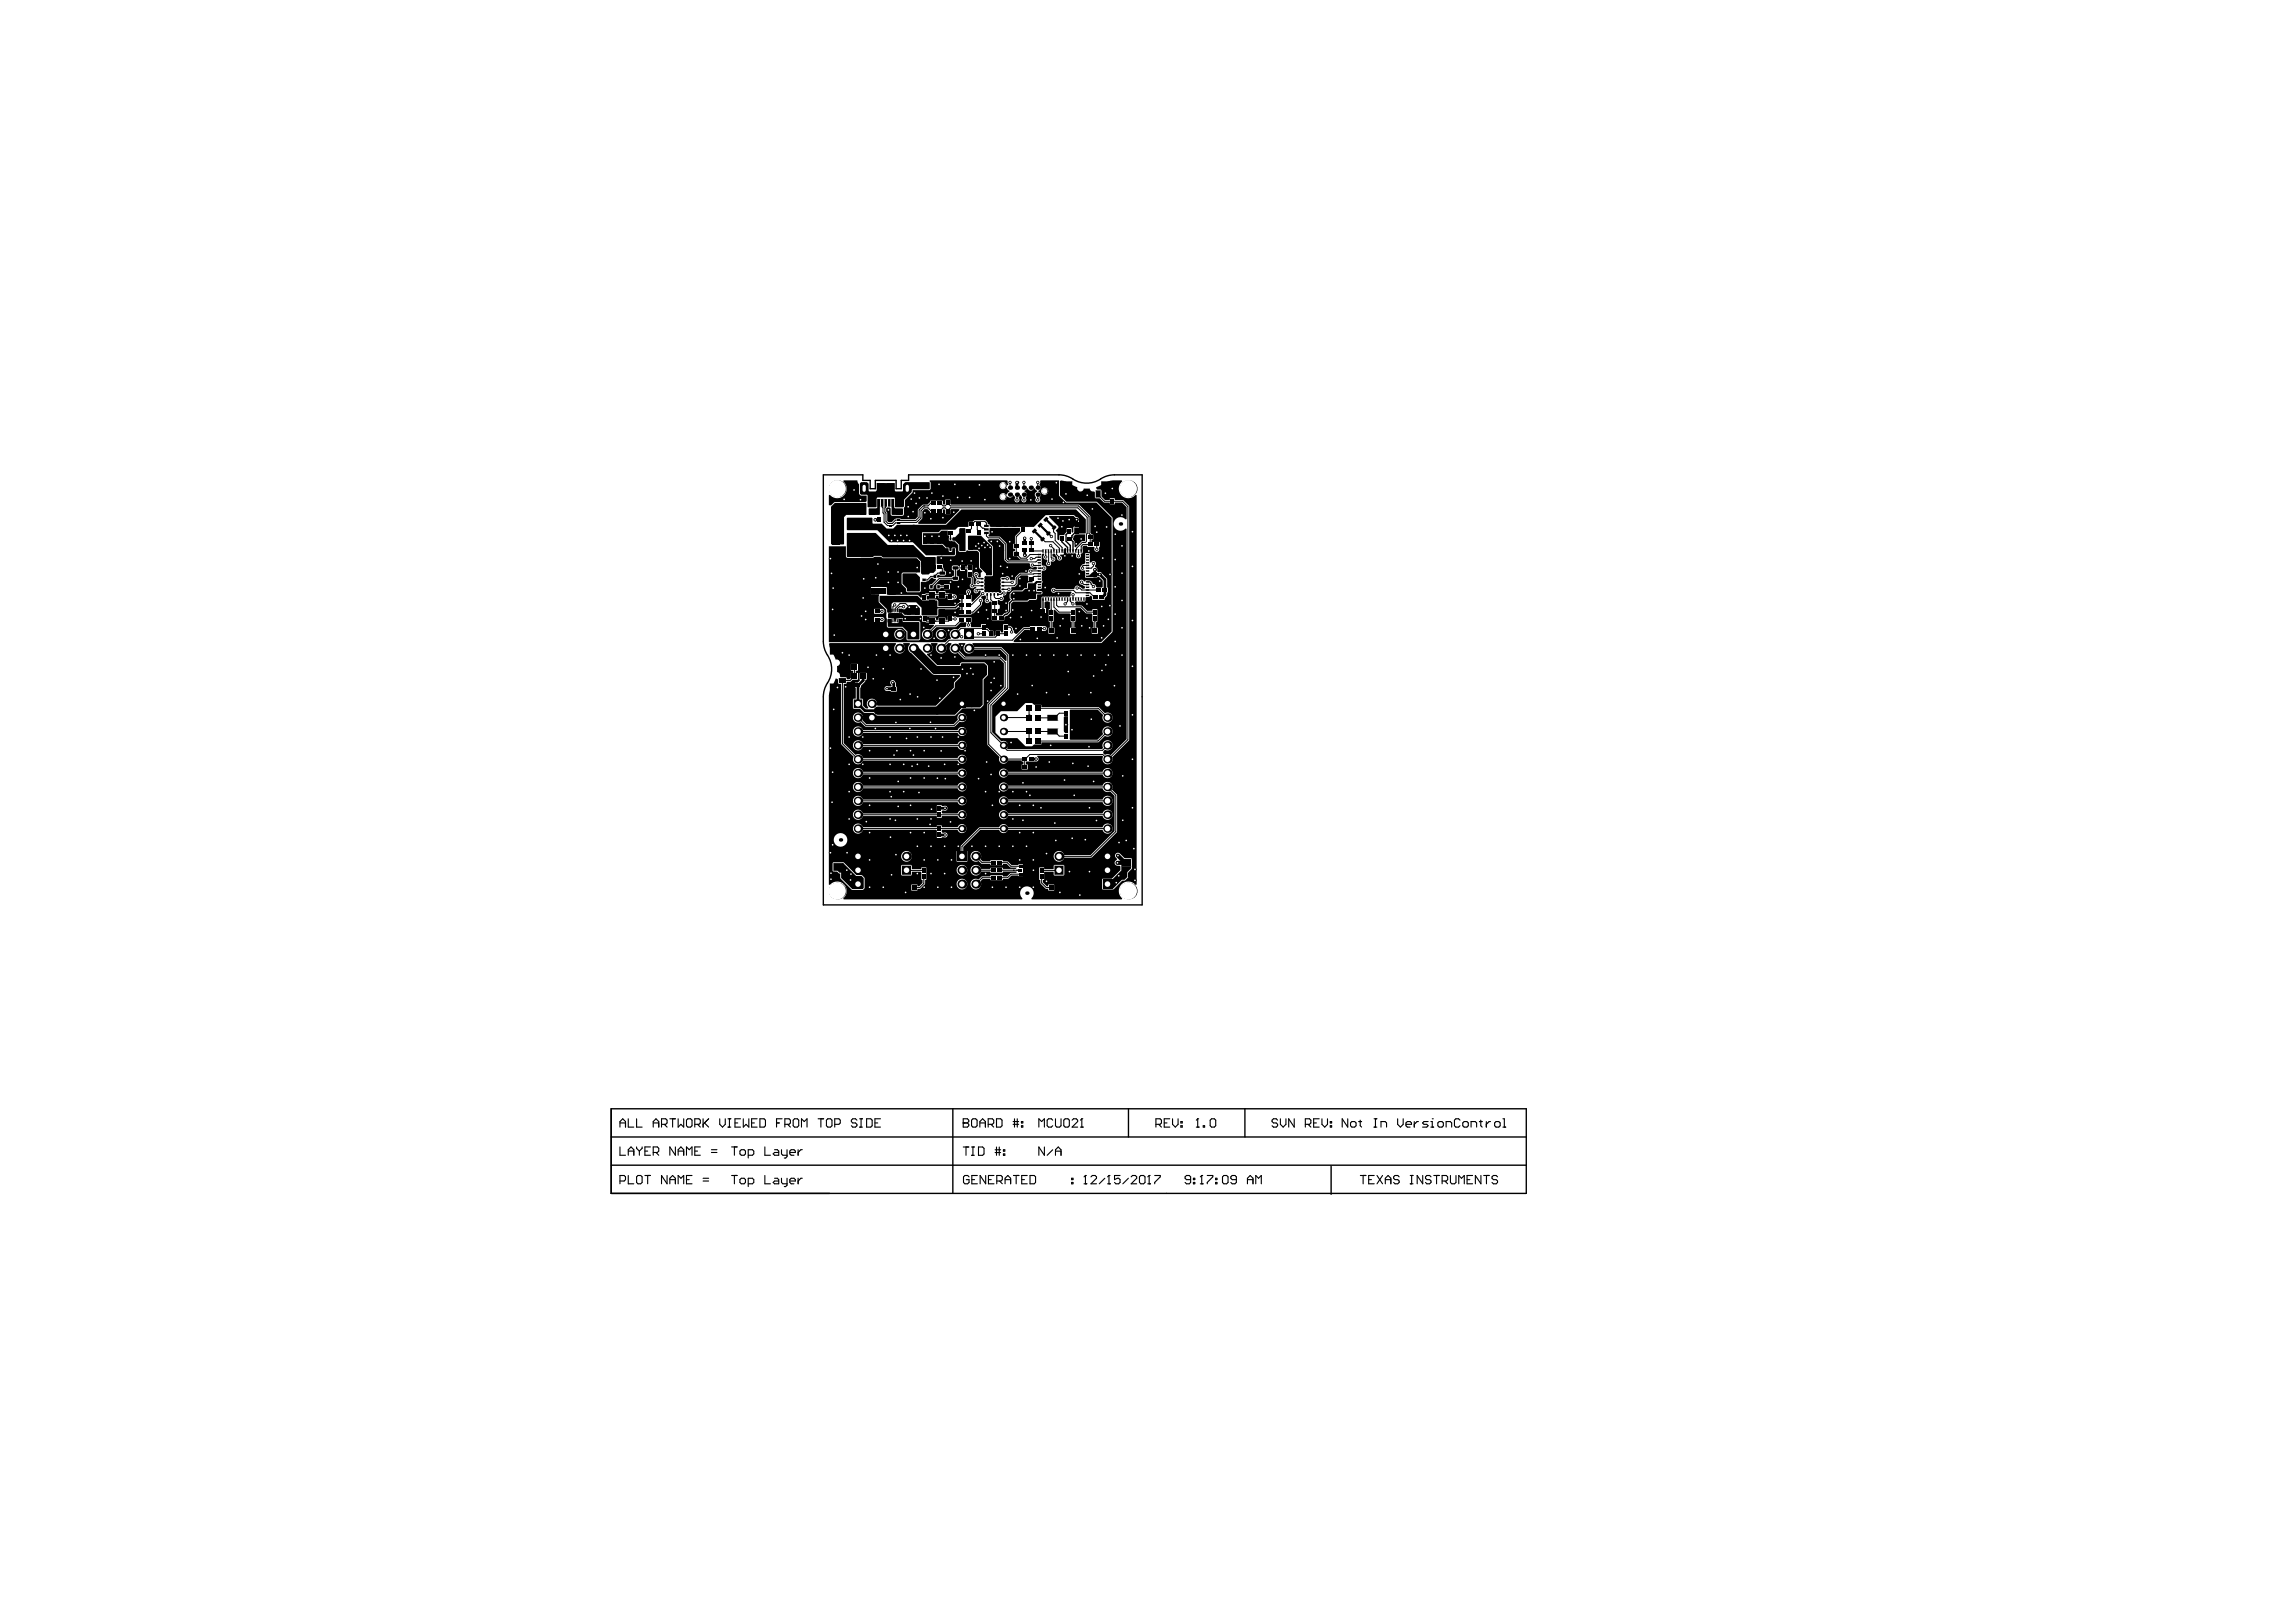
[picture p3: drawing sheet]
<svg xmlns="http://www.w3.org/2000/svg" width="420mm" height="297mm" viewBox="0 0 420 297" stroke-linecap="round" stroke-linejoin="round" font-family="sans-serif">
<g fill="none" stroke="#000" stroke-width=".25">
<path d="M150.7 86.9h7.3v1h1.3v1.5h1v-1.5h3.8v1.5h.9v-1.5h1.3v-1h27.6l1 .1 1.1 .4a4.9 4.9 0 0 0 6 0l1.5-.5h5.6v78.7h-58.4v-38.1l.2-1 .3-1a4.9 4.9 0 0 0 0-6.1l-.3-1-.2-1zM191.2 96.9l1.3 1.3M192.5 98.2h.1M194.4 98.5v.6l1 1.1v.6M195.7 97.2l-.5 .7v1.2l.7 .7v1M195.8 98.6h.1M195.9 98.6l.5 .5v1.7M197.1 97.2l-.9 .9v.2l-.3 .3M176.1 110.7h-.7l-.5 .5h-3.9M176.1 109.3v2.7M182 105h1.6M185.6 109.6l-.8 .8v1.5l-.5 .5h-.2l-.8 .7"/>
<path d="M191 109.6v1.8M191.4 107.5l-.5 .5h-.6M191.4 108.7l-.3 .3h-.8M194.9 100.8v.9M199.3 100.8h-.9v1.2l-.2 .2M200.4 106.2v.1M188.2 158.5h.8l.2 .2v1.2l-.1 .1h-.9M188.3 159.3h.9M111.9 202.9h167.5v15.5h-167.5zM111.9 213.3h167.5M111.9 208.1h167.5M174.4 202.9v15.5"/>
<path d="M206.6 202.9v5.2M227.9 202.9v5.2M243.7 213.4v5.2"/>
</g>
<g fill="none" stroke="#000" stroke-width=".2">
<path d="M113.5 206.3v-1l.5-.5 .5 .5v1M113.5 209.9v1.5h1M113.5 216.2h.8l.2-.3v-.5l-.2-.3h-.8v1.6M113.5 205.5h1M115 204.8v1.5h1M115 211.4v-1l.5-.5 .5 .5v1M115 215.1v1.6h1M115 210.7h1M116.5 204.8v1.5h1.1M116.5 215.4l.3-.3h.5l.3 .3v1l-.3 .3h-.5l-.3-.3zM116.5 209.9v.3l.6 .5M117.1 210.7v.7"/>
<path d="M117.6 209.9v.3l-.5 .5M118.1 215.1h1M118.1 210.7h.5M118.6 215.1v1.6M119.1 209.9h-1v1.5h1M119.6 205.5h1M119.6 210.9h.8l.2-.2v-.5l-.2-.3h-.8v1.5M119.6 206.3v-1l.5-.5 .5 .5v1M120.1 210.9l.5 .5M121.1 205.8h.8l.2-.3v-.5l-.2-.2h-.8v1.5M121.6 205.8l.5 .5M122.1 215.1v1.6l-1-1.6v1.6"/>
<path d="M122.6 204.8h1M122.6 216.7v-1.1l.5-.5 .5 .5v1.1M122.6 215.9h1M123.1 204.8v1.5M123.6 209.9v1.5l-1-1.5v1.5M124.2 204.8v1.5l.5-.5 .5 .5v-1.5M124.2 211.4v-1l.5-.5 .5 .5v1M124.2 216.7v-1.6l.5 .5 .5-.5v1.6M124.2 210.7h1M125.7 215.9h.5M125.7 211.4v-1.5l.5 .5 .5-.5v1.5M125.9 204.8h.5l.3 .2v1l-.3 .3h-.5l-.2-.3v-1z"/>
<path d="M126.7 215.1h-1v1.6h1M127.2 205.8h.8l.2-.3v-.5l-.2-.2h-.8v1.5M127.2 210.7h.5M127.7 205.8l.5 .5M128.2 209.9h-1v1.5h1M128.7 216.2h1M128.7 215.6h1M128.7 204.8v1.5M129 205.5l.7 .8M129.7 204.8l-1 1M130.2 210.9h1.1M130.2 210.4h1.1"/>
<path d="M131.8 204.8v1l.5 .5 .5-.5v-1M133.3 206.3h.5M133.3 204.8h.5M133.5 204.8v1.5M133.9 215.1h1.1M133.9 209.9h1.1M134.5 209.9v1.5M134.5 215.1v1.6M134.6 205.5h.5M135.5 215.9l.2-.3h.5l.3 .3v.5l-.3 .3h-.5l-.2-.3zM135.5 210.7l.2-.3h.5l.3 .3v.5l-.3 .2h-.5l-.2-.2zM135.6 204.8h-1v1.5h1"/>
<path d="M136.1 204.8v1.5l.5-.5 .5 .5v-1.5M137 216.7h.7l.3-.3v-.5l-.3-.3h-.7v1.6M137 211.4h.7l.3-.2v-.5l-.3-.3h-.7v1.5M137.6 205.5h.5M138.6 204.8h-1v1.5h1M139.1 204.8h.8l.2 .2v1l-.2 .3h-.8zM140 215.1v1.6h1M140 209.9v1.5h1M141.8 215.6h.5l.3 .3v.8h-.8l-.2-.3 .2-.2h.8M141.8 210.4h.5l.3 .3v.7h-.8l-.2-.2 .2-.3h.8M142.2 205.5h.5M143.1 215.6v.8l.2 .3h.8"/>
<path d="M143.1 210.4v.8l.2 .2h.8M143.2 204.8h-1v1.5M143.7 205.8h.8l.2-.3v-.5l-.2-.2h-.8v1.5M144.1 210.4v1.3l-.3 .2h-.2M144.1 215.6v1.3l-.3 .3h-.2M144.2 205.8l.5 .5M144.6 216.2h1v-.3l-.2-.3h-.5l-.3 .3v.5l.3 .3h.5M144.6 210.9h1v-.2l-.2-.3h-.5l-.3 .3v.5l.3 .2h.5M145.5 204.8h.5l.2 .2v1l-.2 .3h-.5l-.3-.3v-1zM146.1 210.4v1M146.1 215.6v1.1M146.7 206.3v-1.5l.5 .5 .6-.5v1.5"/>
<path d="M146.9 215.6h-.3l-.5 .6M146.9 210.4h-.3l-.5 .5M149.8 204.8h1M150.3 204.8v1.5M151.3 205l.3-.2h.5l.2 .2v1l-.2 .3h-.5l-.3-.3zM152.8 205.8h.8l.2-.3v-.5l-.2-.2h-.8v1.5M156.9 205l-.3-.2h-.5l-.2 .2v.3l.2 .2h.5l.3 .3v.2l-.3 .3h-.5l-.2-.3M157.4 206.3h.5M157.4 204.8h.5M157.6 204.8v1.5M158.7 204.8h.7l.3 .2v1l-.3 .3h-.7zM160.2 205.5h.5"/>
<path d="M161.2 204.8h-1v1.5h1M176.4 205.5h.1M176.4 204.8h.7l.3 .2v.3l-.3 .2 .3 .3v.2l-.3 .3h-.7zM176.4 205.5h.7M176.4 209.9h1M176.9 209.9v1.5M177.4 215.4l-.2-.3h-.5l-.3 .3v1l.3 .3h.5l.2-.3v-.5h-.5M177.9 205l.2-.2h.5l.3 .2v1l-.3 .3h-.5l-.2-.3zM177.9 209.9h.5M177.9 211.4h.5M177.9 215.9h.5M178.1 209.9v1.5"/>
<path d="M178.9 215.1h-1v1.6h1M179.1 209.9h.8l.3 .3v1l-.3 .2h-.8zM179.4 205.5h1M179.4 206.3v-1l.5-.5 .5 .5v1M180.5 215.1v1.6l-1.1-1.6v1.6M180.9 205.8h.8l.2-.3v-.5l-.2-.2h-.8v1.5M181 215.9h.5M181.4 205.8l.5 .5M182 215.1h-1v1.6h1M182.2 210.4h1M182.2 210.9h1M182.4 204.8h.8l.3 .2v1l-.3 .3h-.8z"/>
<path d="M182.4 209.9v1.5M182.5 216.2h.8l.2-.3v-.5l-.2-.3h-.8v1.6M182.9 209.9v1.5M183 216.2l.5 .5M183.7 210.4h.3v.3h-.3zM183.7 211.2h.3v.2h-.3zM184 215.9h1M184 216.7v-1.1l.5-.5 .5 .5v1.1M185.5 205.3h1M185.5 205.8h1M185.5 215.1h1M185.7 204.8v1.5"/>
<path d="M186 215.1v1.6M186.2 204.8v1.5M187 206h.3v.3h-.3zM187 205.3h.3v.2h-.3zM187.1 215.9h.5M188.1 215.1h-1v1.6h1M188.6 215.1h.7l.3 .3v1l-.3 .3h-.7zM190.2 206.3v-1.5l.5 .5 .5-.5v1.5M191.2 209.9v1.5l-1-1.5v1.5M192.7 205l-.2-.2h-.5l-.3 .2v1l.3 .3h.5l.2-.3M192.7 210.4l-1 1M193.2 204.8v1.2l.3 .3h.5l.3-.3v-1.2"/>
<path d="M193.2 211.4v-1l.5-.5 .6 .5v1M193.2 210.7h1.1M194.8 205l.2-.2h.5l.3 .2v1l-.3 .3h-.5l-.2-.3zM196.2 216.4h.2v.3h-.2zM196.2 215.6h.2v.3h-.2zM196.3 205l.2-.2h.5l.3 .2v.3l-1 1h1M197.8 206.3h.5M198.1 204.8h.1M198.1 204.8v1.5M198.1 204.8l-.3 .2M198.5 216.7h.5M198.7 215.1h.1"/>
<path d="M198.7 215.1v1.6M198.7 215.1l-.2 .3M199.7 215.4l.3-.3h.5l.3 .3v.2l-1.1 1.1h1.1M202.3 215.6l-1 1.1M202.8 216.7h.5M203 215.1h.1M203 215.1l-.2 .3M203 215.1v1.6M205.1 215.1h-1.1v.8l.6-.3h.2l.3 .3v.5l-.3 .3h-.5l-.3-.3M206.6 215.6l-1 1.1M207.1 215.4l.2-.3h.6l.2 .3v.2l-1 1.1h1M208.6 215.4l.3-.3h.5l.2 .3v1l-.2 .3h-.5l-.3-.3z"/>
<path d="M210.1 216.7h.5M210.4 215.1h.1M210.4 215.1v1.6M210.4 215.1l-.3 .3M211.4 215.1h1v.3l-1 1v.3M211.6 205.8h.8l.2-.3v-.5l-.2-.2h-.8v1.5M212.1 205.8l.5 .5M213.1 205.5h.6M214.2 204.8h-1.1v1.5h1.1M214.7 204.8v1l.5 .5 .5-.5v-1M216.2 206h.2v.3h-.2zM216.2 205.3h.2v.2h-.2z"/>
<path d="M218 215.9h-.8l-.2-.3v-.2l.2-.3h.5l.3 .3v1l-.3 .3h-.5l-.2-.3M218.5 216.4h.2v.3h-.2zM218.5 215.6h.2v.3h-.2zM219 206.3h.5M219.3 204.8h.1M219.3 204.8v1.5M219.3 204.8l-.3 .2M219.8 216.7h.5M220 215.1h.1M220 215.1v1.6M220 215.1l-.2 .3M220.3 206h.2v.3h-.2z"/>
<path d="M221 215.1h1v.3l-1 1v.3M221.8 204.8h.5l.3 .2v1l-.3 .3h-.5l-.2-.3v-1zM222.5 216.4h.3v.3h-.3zM222.5 215.6h.3v.3h-.3zM223.8 215.4l.3-.3h.5l.2 .3v1l-.2 .3h-.5l-.3-.3zM226.4 215.9h-.8l-.3-.3v-.2l.3-.3h.5l.3 .3v1l-.3 .3h-.5l-.3-.3M228.4 215.9h1M228.4 216.7v-1.1l.5-.5 .5 .5v1.1M229.9 216.7v-1.6l.5 .5 .5-.5v1.6M233.9 205l-.2-.2h-.6l-.2 .2v.3l.2 .2h.6l.2 .3v.2l-.2 .3h-.6l-.2-.3M234.4 204.8v1l.5 .5 .5-.5v-1M237 204.8v1.5l-1.1-1.5v1.5"/>
<path d="M239 205.8h.7l.3-.3v-.5l-.3-.2h-.7v1.5M239.5 205.8l.5 .5M240.5 205.5h.5M241.5 204.8h-1v1.5h1M242 204.8v1l.5 .5 .5-.5v-1M243.5 206h.3v.3h-.3zM243.5 205.3h.3v.2h-.3zM246.7 204.8v1.5l-1-1.5v1.5M247.5 205.3h.5l.3 .2v.5l-.3 .3h-.5l-.2-.3v-.5zM248.8 205.3h.5M249 205v1l.3 .3M249.1 215.1h1"/>
<path d="M249.6 215.1v1.6M250.6 215.9h.5M251.6 206.3h.5M251.6 204.8h.5M251.6 215.1h-1v1.6h1M251.8 204.8v1.5M252.1 215.1l1 1.6M252.8 206.3v-1h.8l.3 .2v.8M253.1 215.1l-1 1.6M253.6 215.9h1M253.6 216.7v-1.1l.5-.5 .5 .5v1.1M255.9 204.8v1l.5 .5 .5-.5v-1"/>
<path d="M256.2 215.4l-.3-.3h-.5l-.3 .3v.2l.3 .3h.5l.3 .3v.2l-.3 .3h-.5l-.3-.3M257.4 205.8h1v-.3l-.2-.2h-.5l-.3 .2v.5l.3 .3h.5M258.2 215.1h.5M258.2 216.7h.5M258.4 215.1v1.6M258.9 205.3v1M259.7 205.3h-.3l-.5 .5M260.5 215.1v1.6l-1-1.6v1.6M261.5 205.3h-.8l-.3 .2 .3 .3h.5l.3 .2-.3 .3h-.8M262 206.3h.5M262 205.3h.2v1M262 215.4l-.3-.3h-.5l-.2 .3v.2l.2 .3h.5l.3 .3v.2l-.3 .3h-.5l-.2-.3"/>
<path d="M262.2 204.8h.1M262.5 215.1h1M263 215.1v1.6M263.5 205.3h.5l.3 .2v.5l-.3 .3h-.5l-.3-.3v-.5zM264 216.2h.8l.2-.3v-.5l-.2-.3h-.8v1.6M264.5 216.2l.5 .5M264.8 206.3v-1h.7l.3 .2v.8M265.5 215.1v1.3l.3 .3h.5l.3-.3v-1.3M267.1 216.7v-1.6l.5 .5 .5-.5v1.6M267.3 205l-.3-.2h-.5l-.2 .2v1l.2 .3h.5l.3-.3M268.1 205.3h.5l.2 .2v.5l-.2 .3h-.5l-.3-.3v-.5zM268.6 215.9h.5"/>
<path d="M269.3 206.3v-1h.8l.2 .2v.8M269.6 215.1h-1v1.6h1M270.8 205.3h.6M271.1 205v1l.3 .3M271.1 215.1v1.6l-1-1.6v1.6M271.6 215.1h1.1M272.1 205.3v1M272.1 215.1v1.6M272.9 205.3h-.3l-.5 .5M273.9 205.3h.5l.3 .2v.5l-.3 .3h-.5l-.3-.3v-.5zM274.2 215.4l-.3-.3h-.5l-.2 .3v.2l.2 .3h.5l.3 .3v.2l-.3 .3h-.5l-.2-.3M275.2 206.3h.5"/>
<path d="M275.2 204.8h.2v1.5"/>
</g>
<g fill="#000">
<path d="M155 97.6l.1-.1h5.2l2.2 2.2h4.7l2.2 2.2h1.8l.1 .1v2.4l-.4 .4h-.6l-.3 .3h-1.2l-.2-.2v-2.2l-.7-.7h-6.3l-.3-.3h-1.3l-.2 .2h-4.7l-.1-.1zM155 94.8l.1-.1h4.5l.2 1.1h1.6l.9 .9h1.2l.7-.7h3.3v3.2h-4.7l-2.2-2.2h-5.5l-.1-.1zM154.5 87.9h2.5l.3 .7v1.8l.3 .3h1.1l-.1 1.1-.1 .1h-5.7l-.7 .6h-.4v-1.9h.2a1.74 1.74 0 0 0 2.6 .1 1.74 1.74 0 0 0-.1-2.6zM157.6 88.2h1.1l.3 .3v1.3l.1 .1h1.2l.2-.2 .1-1.3h3.1l.1 1.4 .1 .1h1.3l.1-.1v-1.2l.4-.4h4.4l.1 1.2-.1 .1h-3.1l-.1 .5-1.4 1.4v1.2l-.2 .2h-1.5v-1.6l-.1-.2h-3.1l-.1 .2v1.5l-.2 .1h-1.4l-.1-.1v-2.1l-1.2-.1-.2-.2v-1.8zM152.8 92h5.7l.1 .1-.1 2.1h-3.6l-.4 .4v4.9l-.1 .1h-2.2l-.1-.1v-6.8zM160.6 91.4h.5v2.7l-.1 .1h-1.9l-.1-.1 .1-1.1h1.3l.2-.2zM163.3 91.3l.4 .1v1.4l.2 .2h1.3l.1 .1-.1 1.1h-1.9l-.1-.1zM172.4 99.7h.1l.7 .7h.4l.1 .5 .1 .1h.4l.1-.1 .1-.5h.4v1.1l-.1 .1h-2.3zM169 97.6h2.8l.6-.5h1.1v.9h.3l-.1 .9 1.1 .2 .6 .7v1l.2 .2h1.1l.4-.3 1.8 .1 .4 .3v2.8l.6 .6-.3 .4-.1 .8h-.3l-.2-.2a.49 .49 0 0 0 0-.7 .49 .49 0 0 0-.7 .1 .49 .49 0 0 0 .2 .7l.3 .4-.1 .2v.6l-.1 .2h-.2l-.2-.2v-1.2l-.2-.2v-2h-.9v.3h-.4v-.3h-.9v.3l-.5-.2-.9 .1-.1 .5 .1 .2 .3 .1v1l-.4 .2h-2.3l-.2 .2-.2-.1v-.3l.1-.2 1.3 .1 .2-.1v-.5l-.1-.2-.3-.1-.2-1.2h-1.1l.1-1.4h3.1l.3-.3v-1.1l-.2-.2h-.5l-.3 .7-.3-.7h-.5l-.7-.7h-3.5zM175.8 96.7h.8l.2 .1-.1 4.1h-1l-.1-.1v-1.1l-.8-.8-.5-.1v-.3l.2-.2h.3l.8-.7v-.8zM169.3 93.2h.5l.5 .5v.2h2.3v-.6l.3-.1 .2 .2v.7h.9v-.8l.1-.1h1.5l.1 .2-2.5 2.5h-5l-.1-.2 .7-.8 .1-1.3zM177.3 98h2.3l2 2v5.3h-1.1v-.3l-1.1-1.1v-2.8l-.4-.5h-1.8v-2.5z"/>
<path d="M181.2 96.7l5.6-.1v.6l-1 1v1.3h-.3v.9h.3v.5h-.3v.9h.7l.6 .6 1.4-.1 .1 .1-.1 .2h-3.6l-.3-.3v-2.9l-1.3-1.2h-1.9l-.1-.1 .2-.4zM181 98.7h1.9l.9 .9v2.8l.6 .7h4.1l.1 .1a.47 .47 0 0 0 .2 .6 .47 .47 0 0 0 .6-.1h.3l.2 .4-.2 .2h-.6a.45 .45 0 0 0-.6-.2 .45 .45 0 0 0-.2 .5l-.2 .2-1.4 .1-.8 .7-.2 .6h-.7l-.1-.2a.49 .49 0 0 0-.4-.5 .49 .49 0 0 0-.6 .2l-.4-.1-.3 .2v1.6a.81 .81 0 0 0 .2 1l-.2 .1h-.2a.4 .4 0 0 0-.6-.1h-1.5a.41 .41 0 0 1-.7-.4l.1-2.1a.28 .28 0 0 1-.1-.3 .28 .28 0 0 1 .3-.2h1.1l.2-.1v-5.3l-1-1zM189.5 96.7l.3 .4-.5 .5-.4-.3zM190.5 95.7l.4 .3-.6 .6-.3-.4zM191 98.2l.3 .4-.5 .6-.4-.4zM191.6 94.6l.3 .3-.5 .6-.4-.3zM192.1 97.2l.3 .3-.6 .6-.3-.4zM193.1 96.1l.4 .4-.6 .5-.4-.3zM192.1 94.4h4.5l.4 .4a.31 .31 0 0 1 .3 .1 .31 .31 0 0 1 .1 .4v1.1h-.8l-.1 1-.1 .1-.2-.1v-.8h-.9v.7l-.5 .6h-.8v.9l-.2 .1-.2-.2v-1.2l-.3-.4 .4-.5 .1-.2-1.7-1.8zM196.9 97.8h1.8v1.2l-.7 .1-1.1 1.1-.2-.1v-1.1l-.3-.3 .1-.5zM167.1 96h6.1l2.8-2.8h21l1.8 1.8v2.6h-2.1v-1.1h.8l.1-1.4-.2-.3-.4-.1-.4-.4h-5.1l-2.2 2.1h-8l-.2-.5h-.3v-.3l-.4-.4h-1.9l-.4 .3h-.8v.9h-1.9l-.5 .6h-2.6l-.5 .4h-3v2.3h3.7v1.9h-3l-2.4-2.4zM157.6 102.1h2.3l.2-.2h1.2l.3 .3h6.2l.7 .6v1l-.5 .4h-3.1l-.1 .1v3.6l-.9 1h-1.2v-1.1l-3.1-3.1h-1.8l-.2-.3z"/>
<path d="M160.2 107.6h1.3v1h-1.3zM157.8 109h2.8v1.2l-.1 .1h-2.7l-.1-.1zM161.1 109h6.9l.8 .9h2.7l.1 .1v2.5l-.1 .1h-2.7l-.1-.1v-1.3l-1-1h-4.2l-.3 .3v1.5l-.7 .1-.1-.6-1.4-1.4zM162.5 113.4h.7l.1 .6h1.1l.1-.2h3.7l.1 3.1-.1 .1h-2l-.1-1.4-.8-.9h-2.7l-.1-.1zM162.6 113.3h.6v.6h-.6zM162.6 111.5h.6v.5l-.6 .1zM164.6 113.3h.6v.6h-.6zM164.6 111.5h.6v.5l-.6 .1zM164.6 111.4l1.1 .1 .7-.8h1.4l.6 .6v1.2h-2.8l-.4-.4h-.6zM165.3 104.9h2.4l.7 .7v2.5l-.1 .1h-2.2l-.1-.1v-.5l-.8-.8v-1.8zM165.4 112.8h3.4v.8h-3.4zM175.5 117.7h1.2l.1 .2a.98 .98 0 0 0 .1 1.6 .98 .98 0 0 0 1.4-.6h4.8l1.2 1.1v.9l-.2 .1-.9-.8h-6.5l-1-1.1 .1-.5-.1-.4-.2-.3z"/>
<path d="M186.9 105.3h1.2l.2 .1v.9h.7l.1 .2-.9 .1-.2 .2v.8h-.4l-.5 .5h-1.7l-.6 .6v.7l.3 .3-.5 .6v1.5l-1.1 .8h-1.2v-.4h.4v-.7l.3-.2v-.6l-.3-.1v-.7v-.1h.2a.45 .45 0 0 0 .7 .1 .45 .45 0 0 0 0-.7v-.2a.48 .48 0 0 0 .6-.6l.2-.1a.51 .51 0 0 0 .6-.1 .51 .51 0 0 0 .1-.6l.1-.2h.6l.4-.4 .1-1.1zM185.5 108.2h1.7l.5-.5 .5-.1 .1-.9h1l.4-.4 1 .1-.1 .2h-.6l-.3 .3v1.3l.9 .1 .1 .2-1 .2-.1 .9h-1.2l-.3 .3h-2.6l-.5-.5v-.7zM199.1 105.8h1.5l.1 .1v.3h-1.6zM199.1 105.4h.3l.6-.7h.2v.8l-.1 .1h-1zM174.8 125.2l2 2v1.6l-2 2h-3.4v-1.5l3.4-3.4zM176.1 121.4h4.1l.5 .5v1.6l-.8 .8v4.7l-.5 .5h-4.2l-.4-.4v-4.1l1.1-1.1v-2.4zM194.8 131.2l.1-.1h.6v3.1h-.5l-.2-.4zM154.3 158l2.4 2.3h1l.4 .4v1.8l-.2 .2h-1.9l-2-2v-1h-.3l-.4-.3v-.5zM201.9 161h1.7l1.7-1.7v-.7h1.8v.3l-.7 .7v.9l-.5 .5h-.5l-1.6 1.6h-1.9z"/>
<path d="M162.3 92.9h.6l.2 .1v1.1l.1 .3h2.1l.2-.3v-1.1l.2-.4v-1.1l1.3-1.3 .1-.5h3.1l.2-.3v-1.1l-.2-.2v-.2h14.2l.2 .7-.1 .2h-.2a.66 .66 0 0 0-.9-.5 .66 .66 0 0 0-.3 1 .66 .66 0 0 0 1.1 0l.6 .5v.2l-.6 .5a.65 .65 0 0 0-1.1 0 .65 .65 0 0 0 .3 1 .65 .65 0 0 0 .9-.6h.2l.2 .1a.54 .54 0 0 0 .8-.4h.2l.1 .3v.4a.46 .46 0 0 0 .5 .6 .46 .46 0 0 0 .2-.7l.2-.6h.2l.2 .3-.1 .4a.46 .46 0 0 0 .5 .6 .46 .46 0 0 0 .3-.7v-.3a.54 .54 0 0 0-.2-.9v-.2l.2-.1 .2-.3h.2a.54 .54 0 0 0 .5 .4 .54 .54 0 0 0 .6-.4h.2l.1 .3 .3 .1v.2l-.3 .1a.54 .54 0 0 0 0 .8v.4a.46 .46 0 0 0 .5 .6 .46 .46 0 0 0 .2-.7l.1-.3a.54 .54 0 0 0-.3-.9l.1-.2a.55 .55 0 0 0 .1-1l.2-.9h3.4v2.8l1.2 1.3h5.6l2.8 2.8v20.8l-1.9 1.9h-15.9l-.1-.2 2-2h1v.2h2.5a.46 .46 0 0 0 .6-.5 .46 .46 0 0 0-.6-.4h-2.5v.2h-1.2l-1.2 1.2-.5-.2-.3-.9-.4-.3-.4-.1v-.3h-.9v1.5h-.5v-.3h-.9v.8l-.2 .2h-.2v-1h-.6l-.5-.4-.3-.1v-.7h-.9v.6h-1.8l-.2-.7 .1-.2h.2v-.9h-2.7l-.3-.2-.3 .1-.2-.2h-.9v.7h-.4v-.4h-1.3v.4h-.5v-.4h-1.2v.4h-.4v-.6l1.9-.1 .2-.2v-1h3.1l.5-.3 .4-.1v.5h-.2v.9h2.3v-.2l.4-.1 1.4-1.5v-.4l.3-.4-.4-.6 .2-.2 .6-.1 .1 .6a.47 .47 0 0 0 0 .7 .47 .47 0 0 0 .7-.2h.2l.2 .2v3.2h2.3v-.5l.3-.3 .3-.1 .6-.6v-1.5l.4-.4h2.6l.4-.3h1.1l.3-.3v-.7h.7l.2-.1 .1-.3-.2-.2h-.8v-.3l.2-.1 .6-.2v-.8l.2-.4-.2-.2v-1.4a.39 .39 0 0 1 .6-.4 .49 .49 0 0 0 .2-.6 .49 .49 0 0 0-.6-.3l-.2-.2v-1.5a.33 .33 0 0 1 .1-.4 .33 .33 0 0 1 .4 0 .68 .68 0 0 0 .3 1l.2 .1v.3a.46 .46 0 0 0 0 .7 .46 .46 0 0 0 .6 0 .46 .46 0 0 0 0-.7l.3-.1a.48 .48 0 0 0 .6-.3 .48 .48 0 0 0-.5-.6v-.4l.3-.1 .6 .7a.46 .46 0 0 0 .2 .6 .46 .46 0 0 0 .6-.3 .46 .46 0 0 0-.3-.6v-.2h.7l-.1-.9 .4-.3 .1 .1v.8l1.3 .1a.33 .33 0 0 1 .4 0 .33 .33 0 0 1 .1 .4 .47 .47 0 0 0 .6 .5 .47 .47 0 0 0 .2-.8l.4-.2v-1.1l.2-.2h.6v.2h1.3l.1 .3a.46 .46 0 0 0 .4 .6 .46 .46 0 0 0 .4-.7l.1-.2v-.9h-1.5v-.5h.3v-.9h-.3l-.2-.3v-3.1l-2.1-2h-23.4l-.1-.2v-.8h-.9v.8l-.3 .2-.2-.2v-.6h-2.3v.3l-.5 .5h-.9l-.8 .8-.1 1.4-.4 .4h-2.6l-.1-.1h-.8l-.8 .7h-.6l-.3-.3v-1.4l-.2-.3zM190.6 89.9a.66 .66 0 0 0 1.3 0 .66 .66 0 0 0-1.3 0zM198.7 101.3v1.5a.47 .47 0 0 1-.5 .5 .71 .71 0 0 0-.2 1.1h.4a.43 .43 0 0 1 .2 .7l.1 .1a.35 .35 0 0 0 .1 .6h1.3l1-.3 .8 .8v1.1l-.2 .1h-.9l-.3-.5a1.1 1.1 0 0 1-.8-.7l-.9-.1-.2 .2h-.2a.46 .46 0 0 0-.5-.3 .46 .46 0 0 0-.3 .6 .46 .46 0 0 0 .5 .3l.5 .4-.1 .3-.4 .1-.5-.4a.49 .49 0 0 0-.6-.2 .49 .49 0 0 0-.3 .5h-3.5a.46 .46 0 0 0-.6 0 .46 .46 0 0 0 0 .7 .46 .46 0 0 0 .7-.1h2.8l-.1 .7a.7 .7 0 0 1-.8 .2h-4.4l-.1 .2v1.9h-.3v.9h1.1v-.9h-.3v-1.1a.7 .7 0 0 1 1 0v1.3h-.2v2.3h.2v1.1h-.2v1.1h1.1v-1.1h-.4v-1.1h.2v-2.1l.2-.1 .7 .7h2.1l.1 .1v1.4h.2v1.1h-.3v1.1h1.1v-1.1h-.3v-1.1h.2v-2.5h1l.9 1h1.1l.1 .1v1.4h.2v1.1h-.3v1.1h1.1v-1.1h-.3v-1.1h.2v-2.3h-.9v.3h-1l-1-1h-1l-.1-.2-.1-.3 .1-.2h1.2a.45 .45 0 0 0 .6-.2l.1-.6 .6-.1 .3-.2 .2 .2v.6h2.3v-.3l.5-.5v-.6h.1l-.1-2.5-1-1.1-.7-.1-.1-.1a.91 .91 0 0 0-.5-1 .48 .48 0 0 0 .1-.8 .48 .48 0 0 0-.7 .2l-.3-.2v-1.5l-.2-.1z"/>
<path d="M194 88.1a1.84 1.84 0 0 1 1.9 .4l1.3 .7a.6 .6 0 0 0 .5 .7 .6 .6 0 0 0 .7-.5h1.1a.58 .58 0 0 0 .8 .5l.2 .2v1l.8 .1 .8 .8h1.1v.3h.9v-.3h1.3l.9 .8v2.2l-.2 .1a1.24 1.24 0 0 0-1.8-.1 1.24 1.24 0 0 0 0 1.8 1.24 1.24 0 0 0 1.8-.1l.2 .1v38.5l-3 2.9-.5-.2-.5 .2-.3-.3v-.4l.3-.3a.93 .93 0 0 0 1.4-.6 .93 .93 0 0 0-1.1-1.1 .93 .93 0 0 0-.6 1.4l-.2 .2h-17.3l-.1-.1a.83 .83 0 0 0 0-1.1 .83 .83 0 0 0-1.1-.2l-1.7-1.7v-4.9l3.1-3.1v-6.2l-1.4-1.4h-5l-.3-.5 .1-.2h23.5l2.1-2.1v-20.8l-3-3h-5.5l-1.2-1.2zM183.2 130.2l-1 1 .1 2.9 1 1h2.9l1.6 1.5h1.1l.5-.3h1.3v-.4h10.3l1.3-1.2a.93 .93 0 0 0 1.4-.7 .93 .93 0 0 0-1.1-1 .93 .93 0 0 0-.6 1.3l-1.1 1.1h-5l-.1-.2 .1-5.3h5.1l1 1a.93 .93 0 0 0 .6 1.4 .93 .93 0 0 0 1.1-1.1 .93 .93 0 0 0-1.4-.7l-1.2-1.1h-10.4v-.4h-1.3l-.5-.3h-1.2l-1.5 1.5z"/>
<path d="M151.9 117.7h12.1l.1 .2a.98 .98 0 0 0-.1 1.4 .98 .98 0 0 0 1.4 0 .98 .98 0 0 0-.1-1.4l.1-.2h1.1v.2a.97 .97 0 0 0 .3 1.6l4 3.9 .4 .1h4.5v.3l-1 1.1-.1 1-3.3 3.3h-10.6l-.2-.2a.93 .93 0 0 0-1.2-1.1 .93 .93 0 0 0-.3 1.6l-.1 .2h-.4l-.5-.5v-1.2l-.5-.1v-2.1h.1v-.3l.8-.8v-.3h.3v-1.2h-1.3v1.3l-.3 .4h-.6v.9h.2v2.1l-.5 .1v1.5l.2 .2h1l.8 .7 1.7 .1 .4 .4 .4 .1h14.1l1.4-1.4h3.2l.6-.5 .1-4.7 .8-.9v-1.6l-.6-.6-4.2-.1-.3 .2-.1 .3h-4.1l-1.9-1.9 .1-.1a1 1 0 0 0 .9-.7 1 1 0 0 0-.3-1.1l.1-.2h1.1v.2a.98 .98 0 0 0 0 1.4 .98 .98 0 0 0 1.3 .1 .98 .98 0 0 0 .2-1.3l.5-.5 .6 .1v.2a.98 .98 0 0 0-.2 1.3 .98 .98 0 0 0 1.4 .3l1.1 1.1 6.6 .1 .7 .7v4.4l-3 3.1v7.4l2.2 2.3-.1 .1a.83 .83 0 0 0 .6 1.1 .83 .83 0 0 0 1-.6h2.6v.2h.3v.5h-.3v.9h1.1v-.9h-.4v-.5h1.6a.51 .51 0 0 0 .6-.2 .51 .51 0 0 0-.1-.7v-.2h11.9l.2 .2a.93 .93 0 0 0 .7 1.4 .93 .93 0 0 0 .9-1.3l3.1-3.2v-42.7l-1.1-1.2h-1.5v-.3h-.9v.3h-.9l-.6-.6-.1-1.2-.7-.1-.2-.4 1.6-.8a4.9 4.9 0 0 1 3.1-.5l.1 .2-.2 .1a1.74 1.74 0 0 0 .1 2.5 1.74 1.74 0 0 0 2.5-.1h.2v71.3l-.2 .1-.1-.2a1.74 1.74 0 0 0-2.5 .1 1.74 1.74 0 0 0 .2 2.5l-.1 .2h-16.5v-.3a1.25 1.25 0 0 0 0-1.7 1.25 1.25 0 0 0-1.8 0 1.25 1.25 0 0 0 .1 1.8l-.1 .2h-32.6l-.1-.2 .1-.1a1.74 1.74 0 0 0 0-2.5 1.74 1.74 0 0 0-2.6 .2l-.2-.1v-34.4a5.3 5.3 0 0 1 .9-2.4l.4-.9 .4 .2 .1 .7 .5 .1v11l2.3 2.3a.93 .93 0 0 0 .4 1.3 .93 .93 0 0 0 1.3-.6h17.3l.1 .2a.83 .83 0 0 0 1.3 .2 .83 .83 0 0 0-.2-1.4 .83 .83 0 0 0-1.2 .5h-17.3a.93 .93 0 0 0-1.4-.5l-2.1-2.2v-10.8l.4-.1 .1-.3h.7l.4-.4h1v-1.2h-.4v-.4h.4v-1.3h-1.3v1.3h.4v.4h-.4v.9l-.3 .2h-.5l-.1-.3-1-.1-.1-.3a.6 .6 0 0 0-.6-.6v-1a.65 .65 0 0 0 .6-.7 .65 .65 0 0 0-.6-.6h-.2l-1-2-.2-.9zM163.1 124.6l-.1 .3 .2 .4v.3h-.6a.46 .46 0 0 0-.7 .4 .46 .46 0 0 0 .7 .4h.5v.2h1.1l-.2-1.5a.67 .67 0 0 0-.9-.5zM156.4 130.7a.93 .93 0 0 0-.1 1.2 .93 .93 0 0 0 1.3 .2l.9 .9h16.2l1-.9a.83 .83 0 0 0 1.2-.6 .83 .83 0 0 0-.9-1 .83 .83 0 0 0-.6 1.2l-.8 .8h-16l-.7-.7a.93 .93 0 0 0-.2-1.2 .93 .93 0 0 0-1.3 .1zM156.4 133.2a.93 .93 0 0 0 .2 1.5 .93 .93 0 0 0 1.4-.6h17.3a.83 .83 0 0 0 1.3 .5 .83 .83 0 0 0 0-1.4 .83 .83 0 0 0-1.3 .4h-17.3a.93 .93 0 0 0-1.6-.4zM156.4 135.8a.93 .93 0 0 0 .2 1.4 .93 .93 0 0 0 1.4-.6h17.3a.83 .83 0 0 0 1.3 .5 .83 .83 0 0 0 0-1.4 .83 .83 0 0 0-1.3 .5h-17.3a.93 .93 0 0 0-1.6-.4zM183.1 140.9a.83 .83 0 0 0 .2 1.3 .83 .83 0 0 0 1.2-.5h17.4a.93 .93 0 0 0 1.4 .6 .93 .93 0 0 0 0-1.6 .93 .93 0 0 0-1.4 .6h-17.4a.83 .83 0 0 0-1.4-.4zM156.4 140.8a.93 .93 0 0 0 .2 1.5 .93 .93 0 0 0 1.4-.6h17.3a.83 .83 0 0 0 1.3 .5 .83 .83 0 0 0 0-1.4 .83 .83 0 0 0-1.3 .5h-17.3a.93 .93 0 0 0-1.6-.5zM183.1 143.4a.83 .83 0 0 0 .2 1.3 .83 .83 0 0 0 1.2-.4h17.4a.93 .93 0 0 0 1.3 .5l.9 .9v6.4l-4.4 4.4h-4.9a.98 .98 0 0 0-1.5-.6 .98 .98 0 0 0 0 1.6 .98 .98 0 0 0 1.5-.5l5-.1 4.7-4.5v-6.8l-.9-1.1a.93 .93 0 0 0-.5-1.3 .93 .93 0 0 0-1.2 .6h-17.4a.83 .83 0 0 0-1.4-.4zM156.4 143.4a.93 .93 0 0 0 .2 1.4 .93 .93 0 0 0 1.4-.5h17.3a.83 .83 0 0 0 1.3 .4 .83 .83 0 0 0 0-1.3 .83 .83 0 0 0-1.3 .4h-17.3a.93 .93 0 0 0-1.6-.4zM183.1 146a.83 .83 0 0 0 .2 1.3 .83 .83 0 0 0 1.2-.5h17.4a.93 .93 0 0 0 1.4 .5 .93 .93 0 0 0 0-1.5 .93 .93 0 0 0-1.4 .5h-17.4a.83 .83 0 0 0-1.4-.3zM156.4 145.9a.93 .93 0 0 0 .2 1.5 .93 .93 0 0 0 1.4-.6h17.3a.83 .83 0 0 0 1.3 .4 .83 .83 0 0 0 0-1.3 .83 .83 0 0 0-1.3 .4h-17.3a.93 .93 0 0 0-1.6-.4zM183.1 148.5a.83 .83 0 0 0 .2 1.3 .83 .83 0 0 0 1.2-.5h17.4a.93 .93 0 0 0 1.4 .6 .93 .93 0 0 0 0-1.6 .93 .93 0 0 0-1.4 .6h-17.4a.83 .83 0 0 0-1.4-.4zM156.4 148.5a.93 .93 0 0 0 .2 1.4 .93 .93 0 0 0 1.4-.5h13.5v.3h.9v-.3h2.9a.83 .83 0 0 0 1.3 .4 .83 .83 0 0 0 0-1.4 .83 .83 0 0 0-1.3 .5h-2.7l-.2-.4 .4-.2a.46 .46 0 0 0 .7-.4 .46 .46 0 0 0-.7-.4h-.4v-.1h-.9v1.5h-13.5a.93 .93 0 0 0-1.6-.4zM179.2 151.5l-3.2 3.2-.1 1.1h-.8v1.9h2v-1.9h-.7v-.8l3.1-3.1h3.4a.83 .83 0 0 0 .8 .6 .83 .83 0 0 0 .8-.6h17.4a.93 .93 0 0 0 1.4 .5 .93 .93 0 0 0 0-1.5 .93 .93 0 0 0-1.4 .5h-17.4a.83 .83 0 0 0-.8-.6 .83 .83 0 0 0-.8 .6zM156.4 151a.93 .93 0 0 0 .2 1.5 .93 .93 0 0 0 1.4-.6h13.4l.1 .1v1.4h.9v-.2h.4a.46 .46 0 0 0 .7-.4 .46 .46 0 0 0-.7-.4l-.4-.1v-.4h2.9a.83 .83 0 0 0 1.3 .5 .83 .83 0 0 0 0-1.4 .83 .83 0 0 0-1.3 .4h-2.9v-.3h-.9v.3h-13.5a.93 .93 0 0 0-1.6-.4zM152.6 153.7a1.25 1.25 0 0 0 2.5 0 1.25 1.25 0 0 0-2.5 0zM165 156.7a.98 .98 0 0 0 1.9 0 .98 .98 0 0 0-1.9 0zM178 156a.98 .98 0 0 0-.1 1.3 .98 .98 0 0 0 1.3 .3l.6 .5h1.5v.2h2.3v-.2h.7l.7 .7h1.1l-.1 .2h-2.4v-.2h-2.3v.2h-1.7a.98 .98 0 0 0-1.5-.5 .98 .98 0 0 0 0 1.6 .98 .98 0 0 0 1.5-.6h1.7v.2h2.3v-.2h2.5v.1l-.1 .2h-1l-.6 .6h-.8v-.2h-2.3v.2h-1.5l-.6 .6a.98 .98 0 0 0-1.5 .6 .98 .98 0 0 0 1.1 1.2 .98 .98 0 0 0 .7-1.5l.4-.4h1.4v.2h2.3v-.2h.9l.7-.7 2.1 .1v-2.1l-2.1 .1-.7-.6h-.9v-.3h-2.3v.3h-1.4l-.4-.5a.98 .98 0 0 0-.2-1.2 .98 .98 0 0 0-1.3 0zM190.3 158.8v2.3h.2v.6l.9 .9 .5 .1v.3h1.1v-1.1h-1.1v.3h-.3l-.7-.7v-.4h.3v-1.6h1.7l.1 .7h1.7l.2-.2-.1-1.6-.1-.1h-1.7l-.1 .2v.6h-1.7v-.3zM175.1 159.3a1 1 0 0 0 2 0 1 1 0 0 0-2 0zM165 158.3v1.7l.1 .2h1.7l.1-.7h1.6l.2 .2v1.4h.2v.5l-.6 .6h-.4v-.3h-1.1v1.1h1.1v-.3l.7-.1 .8-.8v-.7h.2v-2.3h-.9v.3h-1.8v-.6l-.1-.2zM204.3 156.2a.61 .61 0 0 0 .2 1l-.1 .2a.53 .53 0 0 0-.3 .6 .53 .53 0 0 0 .5 .5l.5 .1v.6l-1.5 1.6h-1.8v2l2.1-.1 1.6-1.5 .5-.1 .5-.5 .1-.9 .7-.8-.1-1.7-.2-.1h-1.1l-.9-.9a.53 .53 0 0 0-.7 0zM175.1 161.8a1 1 0 0 0 2 0 1 1 0 0 0-2 0zM152.5 157.9v1.6h.8l.3 .3 .2 .1 .1 .9 2 2 2 .1 .3-.3 .1-1.9-.5-.5h-1l-2.3-2.3z"/>
<path d="M151.7 100h3.2v1.8l.2 .3h4.7l.3-.2h1.2l.3 .3h6.3l.6 .6v2h-3.2l-.2 .2v1.8l.8 .9v.4l.2 .3h2.3l.2-.3v-1.6h.8l.5-.1 .6-.7 .8 .2 .1 .2-.8 .8-.5 .2v.6l.2 .1h.6v-.5l1.2-1.2h2.2l.3 .2h.8l.1-.2 .1-.4-.1-.2-.3-.1v-1l.4-.2h.2v.3h.9v-.3h.3l.1 .1v1.4h.5l.2 .1v1a.45 .45 0 0 0-.1 .7 .45 .45 0 0 0 .7-.1h.3l.1 .2a.48 .48 0 0 0-.6 .5 .48 .48 0 0 0 .5 .5 .48 .48 0 0 0 .5-.5l.3 .1v.5l-1.4 1.5-.2-.1v-1.2h-.4v-.2a.46 .46 0 0 0 .2-.7 .46 .46 0 0 0-.7 0 .46 .46 0 0 0 0 .6l-.1 .3h-1.3v.9h.2v.4h-.2v.2l-.4 .1-.4 .4h-3v-.9l-.2-.2-1.9-.1v-.6h.4v.4h1.2v-.4h.5v.4h1.3v-.4h.4v.7l1.2-.1a.45 .45 0 0 0 .5-.5 .45 .45 0 0 0-.6-.4l-1.5-.2v-.4h-1.3v.4h-.5v-.4h-1.2v.4l-1.3 .1v.6l-.2 .1-.6-.5h-5.5l-.1-.2v-1.3h-2.9v1.3h1.4v1.6l1.4 1.3 .1 3 .1 .2 2.7 .1 .8 .7v1.4l.2 .2h2l.2-.2v-3.2l-.2-.1h-2.8v-.4l-.3-.2-1 .1-.2 .5-.3-.5-.8-.1-.2-.2v-.5l.1-.2 1.4-.1 1 .1 .5 .5 2.9-.1 .3 .2v1l1.3 .1v.4h.8l.1 .2-.7 .8a.98 .98 0 0 0-1.5 .6 .98 .98 0 0 0 1.1 1.2 .98 .98 0 0 0 .7-1.5l.8-.8h3.5l1-.9h1l.1 .2-.2 .7h-.9l-.5 .5a.98 .98 0 0 0-1.3 .2 .98 .98 0 0 0 0 1.2l-.1 .2-.3 .1-.6 .5h-21.4zM171.5 107l-.1 .6 .2 .2h.5l.1-.2h.6v.2h1.1v-.9h-1.1v.3h-.6l-.2-.3zM160 111.4v.9h1.1a.51 .51 0 0 0 .7-.1 .51 .51 0 0 0-.2-.7zM160 112.9v.9h1.1a.51 .51 0 0 0 .7-.1 .51 .51 0 0 0-.2-.7zM171.3 116.1a1 1 0 0 0 2 0 1 1 0 0 0-2 0zM163.7 116.1a1 1 0 0 0 2 0 1 1 0 0 0-2 0z"/>
<circle cx="160.2" cy="95.1" r=".25"/>
<circle cx="166.3" cy="92.8" r=".25"/>
<circle cx="166.3" cy="94.5" r=".25"/>
<circle cx="167.2" cy="93.6" r=".25"/>
<circle cx="168.3" cy="91.1" r=".25"/>
<circle cx="169.3" cy="98.2" r=".25"/>
<circle cx="169.7" cy="91.1" r=".25"/>
<circle cx="170.6" cy="90.2" r=".25"/>
<circle cx="170.6" cy="98.2" r=".25"/>
<circle cx="171.9" cy="98.2" r=".25"/>
<circle cx="172.6" cy="90.8" r=".25"/>
<circle cx="172.6" cy="94.7" r=".25"/>
<circle cx="173.5" cy="90.9" r=".25"/>
<circle cx="183" cy="99.9" r=".25"/>
<circle cx="186.2" cy="88.3" r=".25"/>
<circle cx="188.7" cy="91.5" r=".25"/>
<circle cx="194.4" cy="96.4" r=".25"/>
<circle cx="195.7" cy="95.1" r=".25"/>
<circle cx="197" cy="99.5" r=".25"/>
<circle cx="197.1" cy="95.1" r=".25"/>
<circle cx="197.9" cy="98.6" r=".25"/>
<circle cx="200.8" cy="97.4" r=".25"/>
<circle cx="158.5" cy="113.4" r=".25"/>
<circle cx="160.7" cy="103.2" r=".25"/>
<circle cx="162.6" cy="104.7" r=".25"/>
<circle cx="162.6" cy="106.6" r=".25"/>
<circle cx="164.4" cy="106.6" r=".25"/>
<circle cx="164.4" cy="104.7" r=".25"/>
<circle cx="167.9" cy="103.9" r=".25"/>
<circle cx="173.7" cy="112.1" r=".25"/>
<circle cx="174.9" cy="112.1" r=".25"/>
<circle cx="174.9" cy="110.4" r=".25"/>
<circle cx="175.5" cy="107.4" r=".25"/>
<circle cx="176.2" cy="106" r=".25"/>
<circle cx="181.7" cy="108" r=".25"/>
<circle cx="182.5" cy="114.8" r=".25"/>
<circle cx="183.2" cy="103.6" r=".25"/>
<circle cx="183.6" cy="105" r=".25"/>
<circle cx="184.2" cy="110.4" r=".25"/>
<circle cx="184.2" cy="111.7" r=".25"/>
<circle cx="184.9" cy="102.2" r=".25"/>
<circle cx="185.4" cy="111.6" r=".25"/>
<circle cx="186.7" cy="105.9" r=".25"/>
<circle cx="187" cy="112.9" r=".25"/>
<circle cx="187.6" cy="101.6" r=".25"/>
<circle cx="188.9" cy="111.7" r=".25"/>
<circle cx="194.1" cy="114.5" r=".25"/>
<circle cx="194.9" cy="101.7" r=".25"/>
<circle cx="198" cy="114.5" r=".25"/>
<circle cx="199.3" cy="100.8" r=".25"/>
<circle cx="200.4" cy="104.2" r=".25"/>
<circle cx="201.3" cy="105.1" r=".25"/>
<circle cx="201.3" cy="106.3" r=".25"/>
<circle cx="202" cy="114.5" r=".25"/>
<circle cx="157.1" cy="128.8" r=".25"/>
<circle cx="164.8" cy="127.1" r=".25"/>
<circle cx="164.8" cy="125.3" r=".25"/>
<circle cx="182" cy="121.1" r=".25"/>
<circle cx="182" cy="124.1" r=".25"/>
<circle cx="195.1" cy="132.6" r=".25"/>
<circle cx="173" cy="147.9" r=".25"/>
</g>
<g fill="none" stroke="#000" stroke-width=".5">
<path d="M155.7 92.8h.2M160.2 95.1h.8M166.3 92.8v1.7M166.3 93.6h.9M167.4 90.2h.1M167.4 90.2h.9v.9M169.3 98.2v.8M170.6 90.2h-.9v.9M170.6 98.2v.8M171.9 98.2v.8M172.6 90.8h.9M172.6 94.7h.9"/>
<path d="M183 99.9v1.7M184.8 100h.1M184.9 99.1v.9M184.9 100h-.1M186.2 88.3v1M187.6 98.5h.1M187.6 98.5v.9M188.7 90.5v1M194.4 96.4v.9M195.7 95.1v.9M196 90.4h.9M197.1 95.1v.9"/>
<path d="M197.9 98.6h-.9v.9M200.8 97.4v.9M203.6 89.7v.8M154.2 119.5v.9M158.5 111.9h.1M158.5 113.4h.9M158.5 111.9h.9M160.7 102.3v.9M162.6 106.6h1.8M162.6 104.7h1.8M165.7 113.2h.8M166.5 113.2h.1"/>
<path d="M166.5 111.1v.9M167.8 113.2h.7M167.8 111.1v.9M167.9 103v.9M172.5 112.1h2.4M172.5 110.4h2.4M174.6 107.4h.9M176.2 105.1v.9M180.9 113.2l.5 .6v1h1.4M182.3 103.6h.9M183.3 111.7h.9M183.3 110.4h.9"/>
<path d="M184.9 101.3v.9M185.4 111.6h1.6v1.3M186.7 107.2h.1M186.7 107.2h.9M186.7 105.9h.9M187 109h.2M187.6 100.7v.9M188.9 111.7h.9M194.1 114.5v.9M198 114.5v.9M200.4 104.2v.9h.9l1 1v2.7l-.6 .5M200.4 106.3h.9"/>
<path d="M202 114.5v.9M152.7 125.8h.6M158 123.8v.7l-.9 .9v3.4l1.3 1.3h2.3M158 122.1h.9M163.4 124.9l.2 .2v1l-.1-.1h-1.1M164.8 125.3v2.7M164.8 126.1l.9 .9h.9M176.1 128.8h1.4l.4 .4M180.6 126.4h.9M180.6 124.9h.9M182 121.1v3M188.8 138.9h.9"/>
<path d="M195.1 131.7v1.7M152 156.1h3.1M152.1 159.8h.7l.5 .5M153.5 158.7h.2M172 152.8h1M172 147.9h1M188.8 140.4h.9M207.8 159.1l-.4 .4v.3l-.3 .3M153.3 160.3h.1M153.3 160.3l-.6 .6h-.6M165.8 162.4v.9M194 162.4v.9"/>
<path d="M207 160.1h.1M207.1 160.1l.3 .3v.4l.4 .3"/>
</g>
<g fill="none" stroke="#000" stroke-width=".18">
<path d="M161.5 92l.2 1.9 .2 .2v1.5l.6 .6h1l.5-.5 3.8-.1 .8-.8v-1.3l.6-.6h.7l.5 .5h.5M162.2 92l-.2 1.7 .2 .2v1.5l.4 .4h.7l.7-.6 3.7 .1 .6-.6v-1.4l.7-.7h.9l.5-.5h.5M169.2 92.6h.1M172.1 93.4l.6-.5h.3l.5 .5M172.1 92.1l.6 .5h.3l.5-.5M173.5 93.4h.1M173.5 92.1h.1M173.5 93.4l.5-.5h23.3l1.7 1.8v2.9l-.1 .2v1.3l-.2 .2h-.6l-1 1-.2 .5M173.5 92.1l.5 .5h23.5l1.9 1.9v3.1l.2 .3v1.7h-1.3l-.4 .4v.8M173.5 92v.1M173.5 93.4v.1M174 99.6v1"/>
<path d="M174.1 97.5l-.1 1.2M180.6 96.2v-.5l-.3-.3h-1.8l-.6 .5v.8l-.5 .4M180.6 96.9l-.7-.2-.8-.8-.2 .2v.8l.4 .5M180.6 97.5v.6l.3 .3h2.1l1.1 1.1v2.9l.4 .4h5.2l.3-.3h.3M184.9 88.3h.1M184.9 88.3v1M186.2 90.9h.1M186.2 90.5v1M187.2 97l-1.1 1.2v3.1l.8 .9h1l.7-.7h1.7M187.5 91.5h.1M187.5 88.3h.1M187.5 88.3v1"/>
<path d="M187.5 90.5v1M188.8 99.4h.1M188.8 98.6v2.1l.1 .1h2.1M190 91.5h.1M190 88.3h.1M190 88.3v1M190 90.5v1M190.1 98l1.2 1.1h1.5l1.2 1.2v.5M192.4 99.9l.6 .6v.3M192.9 96.8v.5l.3 .3v1.3l1.3 1.3v.6M200.8 99.6v.9M201.1 90.4v.2l1.1 1.1h3.3l1 1v42.7l-3.5 3.4h-.3"/>
<path d="M160.6 113.4h.9M160.6 111.9h.9M161.5 113.4h.1M163.8 110.7l-.3 .3v.8M163.8 110.7h.1M163.9 112.7v.9M165.4 111h-.7l-.4 .4v.4M166.5 111.1l-.7-.6h-1l-.9 .9v.4M169.3 113.2l.3 .5h4.1l.3-.4h.9M171.2 113.7h.1M171.8 107.4h1.6M172.1 103.7l.4 .3v.9h-.8l-.5 .6h-.8l-.6 .6h-.6"/>
<path d="M172.3 118.6v.1M174.7 109.2h-.7l-.3-.4h-4.1l-.4 .5M174.7 109.2h.1M174.8 118.6l1.8 1.8h6.6l.8 .9v4.6l-3 3v7.3l2.7 2.8 4-.1 .8-.8h13.4l.9 .9M174.9 113.3h.1M176.1 113.4l-1.2 1.1h-3.6l-1.5 1.6M177.3 113.4h.1l-.1 .2v.8M177.3 108.3v1M177.4 118.6h5.8l1.3 1.3v6l-3.1 3.1v5.1l2.3 2.3v.3l.7 .6h17.5l.9-.9M177.6 103.9h-2.7v1.9h-2.9l-1.5 1.6M177.6 105.1l.4 .6v1.5h1.8M178.7 105.1v.5l.3 .3h.8"/>
<path d="M179.1 106.6h.1M179.1 106.6h.7M179.1 116h.1M179.1 116h1M179.5 109.9v.7l-1.4 1.4h-.8M179.8 107.9h-.8l-.3 .2M179.9 108.6l-2 2.1h-.6M180.7 109.9h.1M180.7 108.8v1.1M181.4 108.8v1l.7 .6v2.7M181.4 116l-.7-.8h-.3l-.3-.4-.3 .2h-3.9l-1.1 1.1M182 108.8v.5l.3 .2h1"/>
<path d="M182.1 111.7h.1M183.6 105.9h.8M183.6 106.6h1.7M183.8 108.5h-.3l-.2 .3h-.6M184.1 115.9v.1h-1.3l-.6 .6h-4.3l-.5-.5M184.1 114.8h.8l.3 .3v.6M184.4 105.9h.1M184.7 107.9h-1.1M185.3 106.6h.1M186.1 101h.1M189 103.4l1.3 .1M189.1 115h-1.6l-2.2 2.2h-11.5l-1.5 1.4"/>
<path d="M190.3 105l-3.5 .1-.8 .7v1l-.3 .4h-2.1M190.3 104.5h-1.6M190.3 105.5a1.76 1.76 0 0 0-1.5 .4M190.3 102h-.6l-.3 .2h-.6M190.3 104h.8M190.3 115h.9M191 111.4h.1M191 111.4v.3M191.1 104h.1M191.5 100.8v1.1M191.5 101.9h.1M192 100.8v2.3"/>
<path d="M192.5 111.6h.1M192.5 100.8v1.2l.3 .3M192.5 109.6v2.4M192.5 113.2v2.2M192.9 108h3.6l.5 .5h2.5l1 .8M193 109.6v1.5l.9 .9h2.5M193.5 109.6v1.2l.2 .3h4.3l.9 .9h1.5M193.5 100.8v.7l.5 .6M195.4 109.6v.5l-.4 .4M195.9 109.6v.4l.5 .5M196.4 115h.1M196.4 113.2v2.2"/>
<path d="M196.4 108.8h.1M196.4 108.8v.8M197.2 107.6h.5l.3 .4h3.1M197.4 101.7h.1M197.4 100.8v.9M198 106.5l.5 .5h.6M198.2 104h.1M199.1 103.5h-.8l-.1 .5M199.1 106.5h.4l.7 .8M200.2 107.3h.1M200.2 103.1v.5l-.4 .4h-.7M200.4 113.6h.1"/>
<path d="M200.4 113.2v2.2M200.7 108h.1M200.8 100.5h.1M154.4 124.5l-.2 .2v11.4l2.9 2.9h19M156.4 122.1v1.7l-.8 .7h-1.4M157.1 131.3l1.4 1.5h16.2l1.4-1.5M157.1 133.9h19M157.1 136.4h19M183.7 133.9h4.7v1.7M183.7 131.3h.1M187.6 138.9v1.5M188.4 130.9h.1"/>
<path d="M188.4 129.6v1.7h-4.7M190 133.9h3.2l.7 .8h1.2M190 129.6h11.1l1.7 1.7M192.3 133.9h.1M195.1 130.5v.1l-1.2-.1-.7 .9-3.2-.1M202.8 133.9l-1.8 1.7h-11M157.1 151.6h19M157.1 149.1h19M157.1 146.5v.1M157.1 144h19M157.1 141.5h19M157.1 146.5h.1"/>
<path d="M157.1 146.5l.1 .1h18.9M157.2 149.1h.1M166 159.3h3.1M176.1 149.1h.1M178.7 159.3h.1M178.7 156.7l1.1 1.2h2.1M178.7 159.3h3.2M183.1 157.9h1.3l.7 .6h1.8M183.1 159.3h3.7M183.7 149.1h19.1M183.7 149.1h.1M183.7 144h19.1l1.5 1.6v6.6l-4.5 4.5h-5.9"/>
<path d="M183.7 146.6h19.1M183.7 141.5h19.1M185.5 159.3h.1M186.1 159.3h.1M186.9 160h-1.8l-.6 .6h-1.4M187.6 140.1h.1M193.9 159.3h-3.2M202.8 151.6h-23.4l-3.3 3.3v1.8M169.1 160.5v1.2l-.7 .7h-1M181.9 160.6h-2.1l-1.1 1.2M190.7 160.5v1.1l.9 .8h.8"/>
</g>
<path d="M204.6 157.9h1.6M204.7 156.6l1.3 1.3M206 155.3h1.6M206.2 153.8v1.5" fill="none" stroke="#000" stroke-width=".75"/>
<path d="M167.2 118.6l4 4h8.2M160.7 130.1h10.8" fill="none" stroke="#000" stroke-width="1.5"/>
<circle cx="181.7" cy="108" r=".1" fill="#fff"/>
<circle cx="182.8" cy="106.9" r=".25" fill="#000"/>
<circle cx="182.8" cy="106.9" r=".1" fill="#fff"/>
<circle cx="181.7" cy="106.9" r=".25" fill="#000"/>
<circle cx="181.7" cy="106.9" r=".1" fill="#fff"/>
<circle cx="180.6" cy="106.9" r=".25" fill="#000"/>
<circle cx="180.6" cy="106.9" r=".1" fill="#fff"/>
<circle cx="181.7" cy="105.8" r=".25" fill="#000"/>
<circle cx="181.7" cy="105.8" r=".1" fill="#fff"/>
<circle cx="195.4" cy="103.4" r=".25" fill="#000"/>
<circle cx="195.4" cy="103.4" r=".1" fill="#fff"/>
<circle cx="196.6" cy="104.5" r=".25" fill="#000"/>
<circle cx="196.6" cy="104.5" r=".1" fill="#fff"/>
<circle cx="195.4" cy="104.5" r=".25" fill="#000"/>
<circle cx="195.4" cy="104.5" r=".1" fill="#fff"/>
<circle cx="194" cy="104.5" r=".25" fill="#000"/>
<circle cx="194" cy="104.5" r=".1" fill="#fff"/>
<circle cx="192.8" cy="104.5" r=".25" fill="#000"/>
<circle cx="192.8" cy="104.5" r=".1" fill="#fff"/>
<circle cx="194" cy="103.4" r=".25" fill="#000"/>
<circle cx="194" cy="103.4" r=".1" fill="#fff"/>
<circle cx="194" cy="105.9" r=".25" fill="#000"/>
<circle cx="194" cy="105.9" r=".1" fill="#fff"/>
<circle cx="192.8" cy="105.9" r=".25" fill="#000"/>
<circle cx="192.8" cy="105.9" r=".1" fill="#fff"/>
<circle cx="194" cy="107.1" r=".25" fill="#000"/>
<circle cx="194" cy="107.1" r=".1" fill="#fff"/>
<circle cx="195.4" cy="105.9" r=".25" fill="#000"/>
<circle cx="195.4" cy="105.9" r=".1" fill="#fff"/>
<circle cx="196.6" cy="105.9" r=".25" fill="#000"/>
<circle cx="196.6" cy="105.9" r=".1" fill="#fff"/>
<circle cx="195.4" cy="107.1" r=".25" fill="#000"/>
<circle cx="195.4" cy="107.1" r=".1" fill="#fff"/>
<circle cx="174.6" cy="99.6" r=".25" fill="#000"/>
<circle cx="174.6" cy="99.6" r=".1" fill="#fff"/>
<circle cx="173.5" cy="99.6" r=".25" fill="#000"/>
<circle cx="173.5" cy="99.6" r=".1" fill="#fff"/>
<circle cx="163.9" cy="112.7" r=".25" fill="#000"/>
<circle cx="163.9" cy="112.7" r=".1" fill="#fff"/>
<circle cx="164.9" cy="112.7" r=".25" fill="#000"/>
<circle cx="164.9" cy="112.7" r=".1" fill="#fff"/>
<circle cx="162.9" cy="112.7" r=".25" fill="#000"/>
<circle cx="162.9" cy="112.7" r=".1" fill="#fff"/>
<circle cx="171.9" cy="98.2" r=".3" fill="#000"/>
<circle cx="171.9" cy="98.2" r=".15" fill="#fff"/>
<circle cx="204.4" cy="161.5" r=".3" fill="#000"/>
<circle cx="204.4" cy="161.5" r=".15" fill="#fff"/>
<circle cx="204.8" cy="160.3" r=".3" fill="#000"/>
<circle cx="204.8" cy="160.3" r=".15" fill="#fff"/>
<circle cx="204.9" cy="154.2" r=".3" fill="#000"/>
<circle cx="204.9" cy="154.2" r=".15" fill="#fff"/>
<circle cx="207.6" cy="155.3" r=".3" fill="#000"/>
<circle cx="207.6" cy="155.3" r=".15" fill="#fff"/>
<circle cx="206.2" cy="153.8" r=".3" fill="#000"/>
<circle cx="206.2" cy="153.8" r=".15" fill="#fff"/>
<circle cx="204.7" cy="156.6" r=".3" fill="#000"/>
<circle cx="204.7" cy="156.6" r=".15" fill="#fff"/>
<circle cx="204.6" cy="157.9" r=".3" fill="#000"/>
<circle cx="204.6" cy="157.9" r=".15" fill="#fff"/>
<circle cx="180.8" cy="128.3" r=".3" fill="#000"/>
<circle cx="180.8" cy="128.3" r=".15" fill="#fff"/>
<circle cx="183.2" cy="125.5" r=".3" fill="#000"/>
<circle cx="183.2" cy="125.5" r=".15" fill="#fff"/>
<circle cx="182" cy="124.1" r=".3" fill="#000"/>
<circle cx="182" cy="124.1" r=".15" fill="#fff"/>
<circle cx="196.3" cy="133.5" r=".3" fill="#000"/>
<circle cx="196.3" cy="133.5" r=".15" fill="#fff"/>
<circle cx="199.8" cy="131.6" r=".3" fill="#000"/>
<circle cx="199.8" cy="131.6" r=".15" fill="#fff"/>
<circle cx="182.9" cy="119.9" r=".3" fill="#000"/>
<circle cx="182.9" cy="119.9" r=".15" fill="#fff"/>
<circle cx="182" cy="121.1" r=".3" fill="#000"/>
<circle cx="182" cy="121.1" r=".15" fill="#fff"/>
<circle cx="180.4" cy="119.9" r=".3" fill="#000"/>
<circle cx="180.4" cy="119.9" r=".15" fill="#fff"/>
<circle cx="186.8" cy="117" r=".3" fill="#000"/>
<circle cx="186.8" cy="117" r=".15" fill="#fff"/>
<circle cx="204.2" cy="117.4" r=".3" fill="#000"/>
<circle cx="204.2" cy="117.4" r=".15" fill="#fff"/>
<circle cx="202.4" cy="121.7" r=".3" fill="#000"/>
<circle cx="202.4" cy="121.7" r=".15" fill="#fff"/>
<circle cx="207.3" cy="121.9" r=".3" fill="#000"/>
<circle cx="207.3" cy="121.9" r=".15" fill="#fff"/>
<circle cx="207.3" cy="147.8" r=".3" fill="#000"/>
<circle cx="207.3" cy="147.8" r=".15" fill="#fff"/>
<circle cx="205.6" cy="150.1" r=".3" fill="#000"/>
<circle cx="205.6" cy="150.1" r=".15" fill="#fff"/>
<circle cx="205.4" cy="119.9" r=".3" fill="#000"/>
<circle cx="205.4" cy="119.9" r=".15" fill="#fff"/>
<circle cx="177.7" cy="122.3" r=".3" fill="#000"/>
<circle cx="177.7" cy="122.3" r=".15" fill="#fff"/>
<circle cx="168.6" cy="122.4" r=".3" fill="#000"/>
<circle cx="168.6" cy="122.4" r=".15" fill="#fff"/>
<circle cx="185.1" cy="135.9" r=".3" fill="#000"/>
<circle cx="185.1" cy="135.9" r=".15" fill="#fff"/>
<circle cx="176.1" cy="118.1" r=".3" fill="#000"/>
<circle cx="176.1" cy="118.1" r=".15" fill="#fff"/>
<circle cx="176.1" cy="116.5" r=".3" fill="#000"/>
<circle cx="176.1" cy="116.5" r=".15" fill="#fff"/>
<circle cx="152.1" cy="159.8" r=".3" fill="#000"/>
<circle cx="152.1" cy="159.8" r=".15" fill="#fff"/>
<circle cx="152.1" cy="160.9" r=".3" fill="#000"/>
<circle cx="152.1" cy="160.9" r=".15" fill="#fff"/>
<circle cx="152" cy="156.1" r=".3" fill="#000"/>
<circle cx="152" cy="156.1" r=".15" fill="#fff"/>
<circle cx="162.4" cy="126" r=".3" fill="#000"/>
<circle cx="162.4" cy="126" r=".15" fill="#fff"/>
<circle cx="154.8" cy="125.7" r=".3" fill="#000"/>
<circle cx="154.8" cy="125.7" r=".15" fill="#fff"/>
<circle cx="207.8" cy="159.1" r=".3" fill="#000"/>
<circle cx="207.8" cy="159.1" r=".15" fill="#fff"/>
<circle cx="207.8" cy="161.1" r=".3" fill="#000"/>
<circle cx="207.8" cy="161.1" r=".15" fill="#fff"/>
<circle cx="173.7" cy="115.4" r=".3" fill="#000"/>
<circle cx="173.7" cy="115.4" r=".15" fill="#fff"/>
<circle cx="179.1" cy="116" r=".3" fill="#000"/>
<circle cx="179.1" cy="116" r=".15" fill="#fff"/>
<circle cx="196.3" cy="153.4" r=".3" fill="#000"/>
<circle cx="196.3" cy="153.4" r=".15" fill="#fff"/>
<circle cx="193.3" cy="153.8" r=".3" fill="#000"/>
<circle cx="193.3" cy="153.8" r=".15" fill="#fff"/>
<circle cx="197.7" cy="163.8" r=".3" fill="#000"/>
<circle cx="197.7" cy="163.8" r=".15" fill="#fff"/>
<circle cx="195.8" cy="159.5" r=".3" fill="#000"/>
<circle cx="195.8" cy="159.5" r=".15" fill="#fff"/>
<circle cx="163.2" cy="160.1" r=".3" fill="#000"/>
<circle cx="163.2" cy="160.1" r=".15" fill="#fff"/>
<circle cx="164" cy="156.4" r=".3" fill="#000"/>
<circle cx="164" cy="156.4" r=".15" fill="#fff"/>
<circle cx="163" cy="153.2" r=".3" fill="#000"/>
<circle cx="163" cy="153.2" r=".15" fill="#fff"/>
<circle cx="187.8" cy="104.5" r=".3" fill="#000"/>
<circle cx="187.8" cy="104.5" r=".15" fill="#fff"/>
<circle cx="181.6" cy="97.3" r=".3" fill="#000"/>
<circle cx="181.6" cy="97.3" r=".15" fill="#fff"/>
<circle cx="174.1" cy="102.5" r=".3" fill="#000"/>
<circle cx="174.1" cy="102.5" r=".15" fill="#fff"/>
<circle cx="177.8" cy="102.7" r=".3" fill="#000"/>
<circle cx="177.8" cy="102.7" r=".15" fill="#fff"/>
<circle cx="176.2" cy="102.7" r=".3" fill="#000"/>
<circle cx="176.2" cy="102.7" r=".15" fill="#fff"/>
<circle cx="182.6" cy="99.1" r=".3" fill="#000"/>
<circle cx="182.6" cy="99.1" r=".15" fill="#fff"/>
<circle cx="181.5" cy="99.1" r=".3" fill="#000"/>
<circle cx="181.5" cy="99.1" r=".15" fill="#fff"/>
<circle cx="181.3" cy="100.2" r=".3" fill="#000"/>
<circle cx="181.3" cy="100.2" r=".15" fill="#fff"/>
<circle cx="180.8" cy="99.7" r=".3" fill="#000"/>
<circle cx="180.8" cy="99.7" r=".15" fill="#fff"/>
<circle cx="180.3" cy="100.2" r=".3" fill="#000"/>
<circle cx="180.3" cy="100.2" r=".15" fill="#fff"/>
<circle cx="180.2" cy="99.3" r=".3" fill="#000"/>
<circle cx="180.2" cy="99.3" r=".15" fill="#fff"/>
<circle cx="179.8" cy="99.8" r=".3" fill="#000"/>
<circle cx="179.8" cy="99.8" r=".15" fill="#fff"/>
<circle cx="178.7" cy="99.9" r=".3" fill="#000"/>
<circle cx="178.7" cy="99.9" r=".15" fill="#fff"/>
<circle cx="179.2" cy="100.4" r=".3" fill="#000"/>
<circle cx="179.2" cy="100.4" r=".15" fill="#fff"/>
<circle cx="179.1" cy="99.5" r=".3" fill="#000"/>
<circle cx="179.1" cy="99.5" r=".15" fill="#fff"/>
<circle cx="187.6" cy="101.6" r=".3" fill="#000"/>
<circle cx="187.6" cy="101.6" r=".15" fill="#fff"/>
<circle cx="184.9" cy="99.1" r=".3" fill="#000"/>
<circle cx="184.9" cy="99.1" r=".15" fill="#fff"/>
<circle cx="188.8" cy="102.2" r=".3" fill="#000"/>
<circle cx="188.8" cy="102.2" r=".15" fill="#fff"/>
<circle cx="183.6" cy="105" r=".3" fill="#000"/>
<circle cx="183.6" cy="105" r=".15" fill="#fff"/>
<circle cx="183.2" cy="103.6" r=".3" fill="#000"/>
<circle cx="183.2" cy="103.6" r=".15" fill="#fff"/>
<circle cx="188.7" cy="104.5" r=".3" fill="#000"/>
<circle cx="188.7" cy="104.5" r=".15" fill="#fff"/>
<circle cx="189" cy="103.4" r=".3" fill="#000"/>
<circle cx="189" cy="103.4" r=".15" fill="#fff"/>
<circle cx="178.4" cy="130" r=".3" fill="#000"/>
<circle cx="178.4" cy="130" r=".15" fill="#fff"/>
<circle cx="203.6" cy="89.4" r=".3" fill="#000"/>
<circle cx="203.6" cy="89.4" r=".15" fill="#fff"/>
<circle cx="195.2" cy="90.4" r=".3" fill="#000"/>
<circle cx="195.2" cy="90.4" r=".15" fill="#fff"/>
<circle cx="202.4" cy="90.3" r=".3" fill="#000"/>
<circle cx="202.4" cy="90.3" r=".15" fill="#fff"/>
<circle cx="199.1" cy="90.6" r=".3" fill="#000"/>
<circle cx="199.1" cy="90.6" r=".15" fill="#fff"/>
<circle cx="154.5" cy="91.4" r=".3" fill="#000"/>
<circle cx="154.5" cy="91.4" r=".15" fill="#fff"/>
<circle cx="157.5" cy="91.5" r=".3" fill="#000"/>
<circle cx="157.5" cy="91.5" r=".15" fill="#fff"/>
<circle cx="156.4" cy="89.7" r=".3" fill="#000"/>
<circle cx="156.4" cy="89.7" r=".15" fill="#fff"/>
<circle cx="152" cy="136.9" r=".3" fill="#000"/>
<circle cx="152" cy="136.9" r=".15" fill="#fff"/>
<circle cx="205.4" cy="99.9" r=".3" fill="#000"/>
<circle cx="205.4" cy="99.9" r=".15" fill="#fff"/>
<circle cx="205.4" cy="104.9" r=".3" fill="#000"/>
<circle cx="205.4" cy="104.9" r=".15" fill="#fff"/>
<circle cx="205.4" cy="109.9" r=".3" fill="#000"/>
<circle cx="205.4" cy="109.9" r=".15" fill="#fff"/>
<circle cx="205.4" cy="114.9" r=".3" fill="#000"/>
<circle cx="205.4" cy="114.9" r=".15" fill="#fff"/>
<circle cx="204.2" cy="102.4" r=".3" fill="#000"/>
<circle cx="204.2" cy="102.4" r=".15" fill="#fff"/>
<circle cx="204.2" cy="107.4" r=".3" fill="#000"/>
<circle cx="204.2" cy="107.4" r=".15" fill="#fff"/>
<circle cx="204.2" cy="112.4" r=".3" fill="#000"/>
<circle cx="204.2" cy="112.4" r=".15" fill="#fff"/>
<circle cx="202.9" cy="119.9" r=".3" fill="#000"/>
<circle cx="202.9" cy="119.9" r=".15" fill="#fff"/>
<circle cx="200.4" cy="119.9" r=".3" fill="#000"/>
<circle cx="200.4" cy="119.9" r=".15" fill="#fff"/>
<circle cx="197.9" cy="119.9" r=".3" fill="#000"/>
<circle cx="197.9" cy="119.9" r=".15" fill="#fff"/>
<circle cx="195.4" cy="119.9" r=".3" fill="#000"/>
<circle cx="195.4" cy="119.9" r=".15" fill="#fff"/>
<circle cx="192.9" cy="119.9" r=".3" fill="#000"/>
<circle cx="192.9" cy="119.9" r=".15" fill="#fff"/>
<circle cx="190.4" cy="119.9" r=".3" fill="#000"/>
<circle cx="190.4" cy="119.9" r=".15" fill="#fff"/>
<circle cx="187.9" cy="119.9" r=".3" fill="#000"/>
<circle cx="187.9" cy="119.9" r=".15" fill="#fff"/>
<circle cx="187.9" cy="144.9" r=".3" fill="#000"/>
<circle cx="187.9" cy="144.9" r=".15" fill="#fff"/>
<circle cx="189.2" cy="147.4" r=".3" fill="#000"/>
<circle cx="189.2" cy="147.4" r=".15" fill="#fff"/>
<circle cx="189.2" cy="152.4" r=".3" fill="#000"/>
<circle cx="189.2" cy="152.4" r=".15" fill="#fff"/>
<circle cx="187.9" cy="154.9" r=".3" fill="#000"/>
<circle cx="187.9" cy="154.9" r=".15" fill="#fff"/>
<circle cx="189.2" cy="157.4" r=".3" fill="#000"/>
<circle cx="189.2" cy="157.4" r=".15" fill="#fff"/>
<circle cx="189.2" cy="162.4" r=".3" fill="#000"/>
<circle cx="189.2" cy="162.4" r=".15" fill="#fff"/>
<circle cx="185.4" cy="119.9" r=".3" fill="#000"/>
<circle cx="185.4" cy="119.9" r=".15" fill="#fff"/>
<circle cx="185.4" cy="144.9" r=".3" fill="#000"/>
<circle cx="185.4" cy="144.9" r=".15" fill="#fff"/>
<circle cx="186.7" cy="147.4" r=".3" fill="#000"/>
<circle cx="186.7" cy="147.4" r=".15" fill="#fff"/>
<circle cx="185.4" cy="149.9" r=".3" fill="#000"/>
<circle cx="185.4" cy="149.9" r=".15" fill="#fff"/>
<circle cx="186.7" cy="152.4" r=".3" fill="#000"/>
<circle cx="186.7" cy="152.4" r=".15" fill="#fff"/>
<circle cx="185.4" cy="154.9" r=".3" fill="#000"/>
<circle cx="185.4" cy="154.9" r=".15" fill="#fff"/>
<circle cx="186.7" cy="157.4" r=".3" fill="#000"/>
<circle cx="186.7" cy="157.4" r=".15" fill="#fff"/>
<circle cx="186.7" cy="162.4" r=".3" fill="#000"/>
<circle cx="186.7" cy="162.4" r=".15" fill="#fff"/>
<circle cx="182.9" cy="144.9" r=".3" fill="#000"/>
<circle cx="182.9" cy="144.9" r=".15" fill="#fff"/>
<circle cx="182.9" cy="154.9" r=".3" fill="#000"/>
<circle cx="182.9" cy="154.9" r=".15" fill="#fff"/>
<circle cx="184.2" cy="162.4" r=".3" fill="#000"/>
<circle cx="184.2" cy="162.4" r=".15" fill="#fff"/>
<circle cx="180.4" cy="144.9" r=".3" fill="#000"/>
<circle cx="180.4" cy="144.9" r=".15" fill="#fff"/>
<circle cx="181.7" cy="147.4" r=".3" fill="#000"/>
<circle cx="181.7" cy="147.4" r=".15" fill="#fff"/>
<circle cx="180.4" cy="154.9" r=".3" fill="#000"/>
<circle cx="180.4" cy="154.9" r=".15" fill="#fff"/>
<circle cx="180.4" cy="159.9" r=".3" fill="#000"/>
<circle cx="180.4" cy="159.9" r=".15" fill="#fff"/>
<circle cx="181.7" cy="162.4" r=".3" fill="#000"/>
<circle cx="181.7" cy="162.4" r=".15" fill="#fff"/>
<circle cx="177.9" cy="154.9" r=".3" fill="#000"/>
<circle cx="177.9" cy="154.9" r=".15" fill="#fff"/>
<circle cx="175.4" cy="134.9" r=".3" fill="#000"/>
<circle cx="175.4" cy="134.9" r=".15" fill="#fff"/>
<circle cx="176.7" cy="137.4" r=".3" fill="#000"/>
<circle cx="176.7" cy="137.4" r=".15" fill="#fff"/>
<circle cx="175.4" cy="139.9" r=".3" fill="#000"/>
<circle cx="175.4" cy="139.9" r=".15" fill="#fff"/>
<circle cx="175.4" cy="154.9" r=".3" fill="#000"/>
<circle cx="175.4" cy="154.9" r=".15" fill="#fff"/>
<circle cx="172.9" cy="139.9" r=".3" fill="#000"/>
<circle cx="172.9" cy="139.9" r=".15" fill="#fff"/>
<circle cx="172.9" cy="154.9" r=".3" fill="#000"/>
<circle cx="172.9" cy="154.9" r=".15" fill="#fff"/>
<circle cx="174.2" cy="157.4" r=".3" fill="#000"/>
<circle cx="174.2" cy="157.4" r=".15" fill="#fff"/>
<circle cx="172.9" cy="159.9" r=".3" fill="#000"/>
<circle cx="172.9" cy="159.9" r=".15" fill="#fff"/>
<circle cx="174.2" cy="162.4" r=".3" fill="#000"/>
<circle cx="174.2" cy="162.4" r=".15" fill="#fff"/>
<circle cx="170.4" cy="119.9" r=".3" fill="#000"/>
<circle cx="170.4" cy="119.9" r=".15" fill="#fff"/>
<circle cx="170.4" cy="134.9" r=".3" fill="#000"/>
<circle cx="170.4" cy="134.9" r=".15" fill="#fff"/>
<circle cx="170.4" cy="149.9" r=".3" fill="#000"/>
<circle cx="170.4" cy="149.9" r=".15" fill="#fff"/>
<circle cx="170.4" cy="154.9" r=".3" fill="#000"/>
<circle cx="170.4" cy="154.9" r=".15" fill="#fff"/>
<circle cx="171.7" cy="157.4" r=".3" fill="#000"/>
<circle cx="171.7" cy="157.4" r=".15" fill="#fff"/>
<circle cx="170.4" cy="159.9" r=".3" fill="#000"/>
<circle cx="170.4" cy="159.9" r=".15" fill="#fff"/>
<circle cx="171.7" cy="162.4" r=".3" fill="#000"/>
<circle cx="171.7" cy="162.4" r=".15" fill="#fff"/>
<circle cx="168" cy="134.9" r=".3" fill="#000"/>
<circle cx="168" cy="134.9" r=".15" fill="#fff"/>
<circle cx="169.2" cy="137.4" r=".3" fill="#000"/>
<circle cx="169.2" cy="137.4" r=".15" fill="#fff"/>
<circle cx="168" cy="139.9" r=".3" fill="#000"/>
<circle cx="168" cy="139.9" r=".15" fill="#fff"/>
<circle cx="169.2" cy="142.4" r=".3" fill="#000"/>
<circle cx="169.2" cy="142.4" r=".15" fill="#fff"/>
<circle cx="168" cy="149.9" r=".3" fill="#000"/>
<circle cx="168" cy="149.9" r=".15" fill="#fff"/>
<circle cx="169.2" cy="152.4" r=".3" fill="#000"/>
<circle cx="169.2" cy="152.4" r=".15" fill="#fff"/>
<circle cx="168" cy="154.9" r=".3" fill="#000"/>
<circle cx="168" cy="154.9" r=".15" fill="#fff"/>
<circle cx="169.2" cy="157.4" r=".3" fill="#000"/>
<circle cx="169.2" cy="157.4" r=".15" fill="#fff"/>
<circle cx="168" cy="159.9" r=".3" fill="#000"/>
<circle cx="168" cy="159.9" r=".15" fill="#fff"/>
<circle cx="169.2" cy="162.4" r=".3" fill="#000"/>
<circle cx="169.2" cy="162.4" r=".15" fill="#fff"/>
<circle cx="166.7" cy="137.4" r=".3" fill="#000"/>
<circle cx="166.7" cy="137.4" r=".15" fill="#fff"/>
<circle cx="165.5" cy="139.9" r=".3" fill="#000"/>
<circle cx="165.5" cy="139.9" r=".15" fill="#fff"/>
<circle cx="166.7" cy="142.4" r=".3" fill="#000"/>
<circle cx="166.7" cy="142.4" r=".15" fill="#fff"/>
<circle cx="165.5" cy="144.9" r=".3" fill="#000"/>
<circle cx="165.5" cy="144.9" r=".15" fill="#fff"/>
<circle cx="166.7" cy="147.4" r=".3" fill="#000"/>
<circle cx="166.7" cy="147.4" r=".15" fill="#fff"/>
<circle cx="166.7" cy="152.4" r=".3" fill="#000"/>
<circle cx="166.7" cy="152.4" r=".15" fill="#fff"/>
<circle cx="163" cy="119.9" r=".3" fill="#000"/>
<circle cx="163" cy="119.9" r=".15" fill="#fff"/>
<circle cx="163" cy="134.9" r=".3" fill="#000"/>
<circle cx="163" cy="134.9" r=".15" fill="#fff"/>
<circle cx="164.2" cy="137.4" r=".3" fill="#000"/>
<circle cx="164.2" cy="137.4" r=".15" fill="#fff"/>
<circle cx="163" cy="139.9" r=".3" fill="#000"/>
<circle cx="163" cy="139.9" r=".15" fill="#fff"/>
<circle cx="163" cy="144.9" r=".3" fill="#000"/>
<circle cx="163" cy="144.9" r=".15" fill="#fff"/>
<circle cx="163" cy="149.9" r=".3" fill="#000"/>
<circle cx="163" cy="149.9" r=".15" fill="#fff"/>
<circle cx="160.5" cy="119.9" r=".3" fill="#000"/>
<circle cx="160.5" cy="119.9" r=".15" fill="#fff"/>
<circle cx="161.7" cy="122.4" r=".3" fill="#000"/>
<circle cx="161.7" cy="122.4" r=".15" fill="#fff"/>
<circle cx="161.7" cy="162.4" r=".3" fill="#000"/>
<circle cx="161.7" cy="162.4" r=".15" fill="#fff"/>
<circle cx="158" cy="134.9" r=".3" fill="#000"/>
<circle cx="158" cy="134.9" r=".15" fill="#fff"/>
<circle cx="158" cy="139.9" r=".3" fill="#000"/>
<circle cx="158" cy="139.9" r=".15" fill="#fff"/>
<circle cx="159.2" cy="152.4" r=".3" fill="#000"/>
<circle cx="159.2" cy="152.4" r=".15" fill="#fff"/>
<circle cx="159.2" cy="162.4" r=".3" fill="#000"/>
<circle cx="159.2" cy="162.4" r=".15" fill="#fff"/>
<circle cx="155.5" cy="119.9" r=".3" fill="#000"/>
<circle cx="155.5" cy="119.9" r=".15" fill="#fff"/>
<circle cx="155.5" cy="134.9" r=".3" fill="#000"/>
<circle cx="155.5" cy="134.9" r=".15" fill="#fff"/>
<circle cx="155.5" cy="144.9" r=".3" fill="#000"/>
<circle cx="155.5" cy="144.9" r=".15" fill="#fff"/>
<circle cx="155.5" cy="149.9" r=".3" fill="#000"/>
<circle cx="155.5" cy="149.9" r=".15" fill="#fff"/>
<circle cx="189.7" cy="138.9" r=".3" fill="#000"/>
<circle cx="189.7" cy="138.9" r=".15" fill="#fff"/>
<circle cx="189.7" cy="140.4" r=".3" fill="#000"/>
<circle cx="189.7" cy="140.4" r=".15" fill="#fff"/>
<circle cx="153.3" cy="125.8" r=".3" fill="#000"/>
<circle cx="153.3" cy="125.8" r=".15" fill="#fff"/>
<circle cx="154.2" cy="119.5" r=".3" fill="#000"/>
<circle cx="154.2" cy="119.5" r=".15" fill="#fff"/>
<circle cx="158.9" cy="122.1" r=".3" fill="#000"/>
<circle cx="158.9" cy="122.1" r=".15" fill="#fff"/>
<circle cx="165.8" cy="163.3" r=".3" fill="#000"/>
<circle cx="165.8" cy="163.3" r=".15" fill="#fff"/>
<circle cx="194" cy="163.3" r=".3" fill="#000"/>
<circle cx="194" cy="163.3" r=".15" fill="#fff"/>
<circle cx="181.5" cy="126.4" r=".3" fill="#000"/>
<circle cx="181.5" cy="126.4" r=".15" fill="#fff"/>
<circle cx="181.5" cy="124.9" r=".3" fill="#000"/>
<circle cx="181.5" cy="124.9" r=".15" fill="#fff"/>
<circle cx="195.1" cy="132.6" r=".3" fill="#000"/>
<circle cx="195.1" cy="132.6" r=".15" fill="#fff"/>
<circle cx="163.2" cy="98.9" r=".3" fill="#000"/>
<circle cx="163.2" cy="98.9" r=".15" fill="#fff"/>
<circle cx="164.3" cy="98.9" r=".3" fill="#000"/>
<circle cx="164.3" cy="98.9" r=".15" fill="#fff"/>
<circle cx="165.4" cy="98.9" r=".3" fill="#000"/>
<circle cx="165.4" cy="98.9" r=".15" fill="#fff"/>
<circle cx="166.5" cy="98.9" r=".3" fill="#000"/>
<circle cx="166.5" cy="98.9" r=".15" fill="#fff"/>
<circle cx="162.7" cy="98" r=".3" fill="#000"/>
<circle cx="162.7" cy="98" r=".15" fill="#fff"/>
<circle cx="163.8" cy="98" r=".3" fill="#000"/>
<circle cx="163.8" cy="98" r=".15" fill="#fff"/>
<circle cx="164.9" cy="98" r=".3" fill="#000"/>
<circle cx="164.9" cy="98" r=".15" fill="#fff"/>
<circle cx="166" cy="98" r=".3" fill="#000"/>
<circle cx="166" cy="98" r=".15" fill="#fff"/>
<circle cx="185.4" cy="111.6" r=".3" fill="#000"/>
<circle cx="185.4" cy="111.6" r=".15" fill="#fff"/>
<circle cx="184.2" cy="111.7" r=".3" fill="#000"/>
<circle cx="184.2" cy="111.7" r=".15" fill="#fff"/>
<circle cx="194" cy="102.1" r=".3" fill="#000"/>
<circle cx="194" cy="102.1" r=".15" fill="#fff"/>
<circle cx="191.4" cy="107.5" r=".3" fill="#000"/>
<circle cx="191.4" cy="107.5" r=".15" fill="#fff"/>
<circle cx="200.2" cy="107.3" r=".3" fill="#000"/>
<circle cx="200.2" cy="107.3" r=".15" fill="#fff"/>
<circle cx="158.5" cy="113.4" r=".3" fill="#000"/>
<circle cx="158.5" cy="113.4" r=".15" fill="#fff"/>
<circle cx="158.5" cy="111.9" r=".3" fill="#000"/>
<circle cx="158.5" cy="111.9" r=".15" fill="#fff"/>
<circle cx="165.7" cy="113.2" r=".3" fill="#000"/>
<circle cx="165.7" cy="113.2" r=".15" fill="#fff"/>
<circle cx="168.5" cy="113.2" r=".3" fill="#000"/>
<circle cx="168.5" cy="113.2" r=".15" fill="#fff"/>
<circle cx="167.8" cy="111.1" r=".3" fill="#000"/>
<circle cx="167.8" cy="111.1" r=".15" fill="#fff"/>
<circle cx="165.4" cy="111" r=".3" fill="#000"/>
<circle cx="165.4" cy="111" r=".15" fill="#fff"/>
<circle cx="166.5" cy="111.1" r=".3" fill="#000"/>
<circle cx="166.5" cy="111.1" r=".15" fill="#fff"/>
<circle cx="163.8" cy="110.7" r=".3" fill="#000"/>
<circle cx="163.8" cy="110.7" r=".15" fill="#fff"/>
<circle cx="161.5" cy="111.9" r=".3" fill="#000"/>
<circle cx="161.5" cy="111.9" r=".15" fill="#fff"/>
<circle cx="161.5" cy="113.4" r=".3" fill="#000"/>
<circle cx="161.5" cy="113.4" r=".15" fill="#fff"/>
<circle cx="167.9" cy="103.9" r=".3" fill="#000"/>
<circle cx="167.9" cy="103.9" r=".15" fill="#fff"/>
<circle cx="164.4" cy="104.7" r=".3" fill="#000"/>
<circle cx="164.4" cy="104.7" r=".15" fill="#fff"/>
<circle cx="164.4" cy="106.6" r=".3" fill="#000"/>
<circle cx="164.4" cy="106.6" r=".15" fill="#fff"/>
<circle cx="162.6" cy="104.7" r=".3" fill="#000"/>
<circle cx="162.6" cy="104.7" r=".15" fill="#fff"/>
<circle cx="162.6" cy="106.6" r=".3" fill="#000"/>
<circle cx="162.6" cy="106.6" r=".15" fill="#fff"/>
<circle cx="192.5" cy="98.2" r=".3" fill="#000"/>
<circle cx="192.5" cy="98.2" r=".15" fill="#fff"/>
<circle cx="188.8" cy="98.6" r=".3" fill="#000"/>
<circle cx="188.8" cy="98.6" r=".15" fill="#fff"/>
<circle cx="186.2" cy="91.5" r=".3" fill="#000"/>
<circle cx="186.2" cy="91.5" r=".15" fill="#fff"/>
<circle cx="187.5" cy="91.5" r=".3" fill="#000"/>
<circle cx="187.5" cy="91.5" r=".15" fill="#fff"/>
<circle cx="188.7" cy="91.5" r=".3" fill="#000"/>
<circle cx="188.7" cy="91.5" r=".15" fill="#fff"/>
<circle cx="190" cy="91.5" r=".3" fill="#000"/>
<circle cx="190" cy="91.5" r=".15" fill="#fff"/>
<circle cx="190" cy="88.3" r=".3" fill="#000"/>
<circle cx="190" cy="88.3" r=".15" fill="#fff"/>
<circle cx="187.5" cy="88.3" r=".3" fill="#000"/>
<circle cx="187.5" cy="88.3" r=".15" fill="#fff"/>
<circle cx="186.2" cy="88.3" r=".3" fill="#000"/>
<circle cx="186.2" cy="88.3" r=".15" fill="#fff"/>
<circle cx="184.9" cy="88.3" r=".3" fill="#000"/>
<circle cx="184.9" cy="88.3" r=".15" fill="#fff"/>
<circle cx="192.4" cy="99.9" r=".3" fill="#000"/>
<circle cx="192.4" cy="99.9" r=".15" fill="#fff"/>
<circle cx="192.8" cy="102.3" r=".3" fill="#000"/>
<circle cx="192.8" cy="102.3" r=".15" fill="#fff"/>
<circle cx="191.5" cy="101.9" r=".3" fill="#000"/>
<circle cx="191.5" cy="101.9" r=".15" fill="#fff"/>
<circle cx="194.9" cy="101.7" r=".3" fill="#000"/>
<circle cx="194.9" cy="101.7" r=".15" fill="#fff"/>
<circle cx="195.7" cy="95.1" r=".3" fill="#000"/>
<circle cx="195.7" cy="95.1" r=".15" fill="#fff"/>
<circle cx="197.1" cy="95.1" r=".3" fill="#000"/>
<circle cx="197.1" cy="95.1" r=".15" fill="#fff"/>
<circle cx="197" cy="99.5" r=".3" fill="#000"/>
<circle cx="197" cy="99.5" r=".15" fill="#fff"/>
<circle cx="197.9" cy="98.6" r=".3" fill="#000"/>
<circle cx="197.9" cy="98.6" r=".15" fill="#fff"/>
<circle cx="199.3" cy="100.8" r=".3" fill="#000"/>
<circle cx="199.3" cy="100.8" r=".15" fill="#fff"/>
<circle cx="200.8" cy="100.5" r=".3" fill="#000"/>
<circle cx="200.8" cy="100.5" r=".15" fill="#fff"/>
<circle cx="197.4" cy="101.7" r=".3" fill="#000"/>
<circle cx="197.4" cy="101.7" r=".15" fill="#fff"/>
<circle cx="166.3" cy="94.5" r=".3" fill="#000"/>
<circle cx="166.3" cy="94.5" r=".15" fill="#fff"/>
<circle cx="167.2" cy="93.6" r=".3" fill="#000"/>
<circle cx="167.2" cy="93.6" r=".15" fill="#fff"/>
<circle cx="166.3" cy="92.8" r=".3" fill="#000"/>
<circle cx="166.3" cy="92.8" r=".15" fill="#fff"/>
<circle cx="174.9" cy="113.3" r=".3" fill="#000"/>
<circle cx="174.9" cy="113.3" r=".15" fill="#fff"/>
<circle cx="185.2" cy="115.7" r=".3" fill="#000"/>
<circle cx="185.2" cy="115.7" r=".15" fill="#fff"/>
<circle cx="200.2" cy="103.1" r=".3" fill="#000"/>
<circle cx="200.2" cy="103.1" r=".15" fill="#fff"/>
<circle cx="198.2" cy="104" r=".3" fill="#000"/>
<circle cx="198.2" cy="104" r=".15" fill="#fff"/>
<circle cx="200.4" cy="104.2" r=".3" fill="#000"/>
<circle cx="200.4" cy="104.2" r=".15" fill="#fff"/>
<circle cx="160.7" cy="103.2" r=".3" fill="#000"/>
<circle cx="160.7" cy="103.2" r=".15" fill="#fff"/>
<circle cx="174.9" cy="112.1" r=".3" fill="#000"/>
<circle cx="174.9" cy="112.1" r=".15" fill="#fff"/>
<circle cx="174.9" cy="110.4" r=".3" fill="#000"/>
<circle cx="174.9" cy="110.4" r=".15" fill="#fff"/>
<circle cx="175.5" cy="107.4" r=".3" fill="#000"/>
<circle cx="175.5" cy="107.4" r=".15" fill="#fff"/>
<circle cx="176.2" cy="106" r=".3" fill="#000"/>
<circle cx="176.2" cy="106" r=".15" fill="#fff"/>
<circle cx="160.2" cy="95.1" r=".3" fill="#000"/>
<circle cx="160.2" cy="95.1" r=".15" fill="#fff"/>
<circle cx="168.3" cy="91.1" r=".3" fill="#000"/>
<circle cx="168.3" cy="91.1" r=".15" fill="#fff"/>
<circle cx="169.7" cy="91.1" r=".3" fill="#000"/>
<circle cx="169.7" cy="91.1" r=".15" fill="#fff"/>
<circle cx="170.6" cy="90.2" r=".3" fill="#000"/>
<circle cx="170.6" cy="90.2" r=".15" fill="#fff"/>
<circle cx="167.4" cy="90.2" r=".3" fill="#000"/>
<circle cx="167.4" cy="90.2" r=".15" fill="#fff"/>
<circle cx="184.9" cy="102.2" r=".3" fill="#000"/>
<circle cx="184.9" cy="102.2" r=".15" fill="#fff"/>
<circle cx="183" cy="99.9" r=".3" fill="#000"/>
<circle cx="183" cy="99.9" r=".15" fill="#fff"/>
<circle cx="174.7" cy="109.2" r=".3" fill="#000"/>
<circle cx="174.7" cy="109.2" r=".15" fill="#fff"/>
<circle cx="179.1" cy="106.6" r=".3" fill="#000"/>
<circle cx="179.1" cy="106.6" r=".15" fill="#fff"/>
<circle cx="177.3" cy="108.3" r=".3" fill="#000"/>
<circle cx="177.3" cy="108.3" r=".15" fill="#fff"/>
<circle cx="184.4" cy="105.9" r=".3" fill="#000"/>
<circle cx="184.4" cy="105.9" r=".15" fill="#fff"/>
<circle cx="184.2" cy="110.4" r=".3" fill="#000"/>
<circle cx="184.2" cy="110.4" r=".15" fill="#fff"/>
<circle cx="186.7" cy="105.9" r=".3" fill="#000"/>
<circle cx="186.7" cy="105.9" r=".15" fill="#fff"/>
<circle cx="186.7" cy="107.2" r=".3" fill="#000"/>
<circle cx="186.7" cy="107.2" r=".15" fill="#fff"/>
<circle cx="187.6" cy="98.5" r=".3" fill="#000"/>
<circle cx="187.6" cy="98.5" r=".15" fill="#fff"/>
<circle cx="178.7" cy="108.1" r=".3" fill="#000"/>
<circle cx="178.7" cy="108.1" r=".15" fill="#fff"/>
<circle cx="180.7" cy="109.9" r=".3" fill="#000"/>
<circle cx="180.7" cy="109.9" r=".15" fill="#fff"/>
<circle cx="188.4" cy="108.1" r=".3" fill="#000"/>
<circle cx="188.4" cy="108.1" r=".15" fill="#fff"/>
<circle cx="185.6" cy="108.6" r=".3" fill="#000"/>
<circle cx="185.6" cy="108.6" r=".15" fill="#fff"/>
<circle cx="189.3" cy="108.1" r=".3" fill="#000"/>
<circle cx="189.3" cy="108.1" r=".15" fill="#fff"/>
<circle cx="179.9" cy="108.6" r=".3" fill="#000"/>
<circle cx="179.9" cy="108.6" r=".15" fill="#fff"/>
<circle cx="195" cy="110.5" r=".3" fill="#000"/>
<circle cx="195" cy="110.5" r=".15" fill="#fff"/>
<circle cx="196.4" cy="110.5" r=".3" fill="#000"/>
<circle cx="196.4" cy="110.5" r=".15" fill="#fff"/>
<circle cx="196.4" cy="108.8" r=".3" fill="#000"/>
<circle cx="196.4" cy="108.8" r=".15" fill="#fff"/>
<circle cx="202" cy="114.5" r=".3" fill="#000"/>
<circle cx="202" cy="114.5" r=".15" fill="#fff"/>
<circle cx="198" cy="114.5" r=".3" fill="#000"/>
<circle cx="198" cy="114.5" r=".15" fill="#fff"/>
<circle cx="194.1" cy="114.5" r=".3" fill="#000"/>
<circle cx="194.1" cy="114.5" r=".15" fill="#fff"/>
<circle cx="201.3" cy="106.3" r=".3" fill="#000"/>
<circle cx="201.3" cy="106.3" r=".15" fill="#fff"/>
<circle cx="185.6" cy="109.6" r=".3" fill="#000"/>
<circle cx="185.6" cy="109.6" r=".15" fill="#fff"/>
<circle cx="192.9" cy="108" r=".3" fill="#000"/>
<circle cx="192.9" cy="108" r=".15" fill="#fff"/>
<circle cx="177.3" cy="114.4" r=".3" fill="#000"/>
<circle cx="177.3" cy="114.4" r=".15" fill="#fff"/>
<circle cx="198" cy="106.5" r=".3" fill="#000"/>
<circle cx="198" cy="106.5" r=".15" fill="#fff"/>
<circle cx="197.2" cy="107.6" r=".3" fill="#000"/>
<circle cx="197.2" cy="107.6" r=".15" fill="#fff"/>
<circle cx="200.8" cy="97.4" r=".3" fill="#000"/>
<circle cx="200.8" cy="97.4" r=".15" fill="#fff"/>
<circle cx="194.4" cy="96.4" r=".3" fill="#000"/>
<circle cx="194.4" cy="96.4" r=".15" fill="#fff"/>
<circle cx="188.9" cy="111.7" r=".3" fill="#000"/>
<circle cx="188.9" cy="111.7" r=".15" fill="#fff"/>
<circle cx="187" cy="112.9" r=".3" fill="#000"/>
<circle cx="187" cy="112.9" r=".15" fill="#fff"/>
<circle cx="201.3" cy="105.1" r=".3" fill="#000"/>
<circle cx="201.3" cy="105.1" r=".15" fill="#fff"/>
<circle cx="191.1" cy="104" r=".3" fill="#000"/>
<circle cx="191.1" cy="104" r=".15" fill="#fff"/>
<circle cx="192" cy="103.1" r=".3" fill="#000"/>
<circle cx="192" cy="103.1" r=".15" fill="#fff"/>
<circle cx="183.3" cy="109.5" r=".3" fill="#000"/>
<circle cx="183.3" cy="109.5" r=".15" fill="#fff"/>
<circle cx="183.8" cy="108.5" r=".3" fill="#000"/>
<circle cx="183.8" cy="108.5" r=".15" fill="#fff"/>
<circle cx="185.3" cy="106.6" r=".3" fill="#000"/>
<circle cx="185.3" cy="106.6" r=".15" fill="#fff"/>
<circle cx="179.5" cy="109.9" r=".3" fill="#000"/>
<circle cx="179.5" cy="109.9" r=".15" fill="#fff"/>
<circle cx="178.7" cy="105.1" r=".3" fill="#000"/>
<circle cx="178.7" cy="105.1" r=".15" fill="#fff"/>
<circle cx="178" cy="107.2" r=".3" fill="#000"/>
<circle cx="178" cy="107.2" r=".15" fill="#fff"/>
<circle cx="184.7" cy="107.9" r=".3" fill="#000"/>
<circle cx="184.7" cy="107.9" r=".15" fill="#fff"/>
<circle cx="172.6" cy="94.7" r=".3" fill="#000"/>
<circle cx="172.6" cy="94.7" r=".15" fill="#fff"/>
<circle cx="172.6" cy="90.8" r=".3" fill="#000"/>
<circle cx="172.6" cy="90.8" r=".15" fill="#fff"/>
<circle cx="160.3" cy="105.7" r=".3" fill="#000"/>
<circle cx="160.3" cy="105.7" r=".15" fill="#fff"/>
<circle cx="158.1" cy="105.9" r=".3" fill="#000"/>
<circle cx="158.1" cy="105.9" r=".15" fill="#fff"/>
<circle cx="158" cy="109.4" r=".3" fill="#000"/>
<circle cx="158" cy="109.4" r=".15" fill="#fff"/>
<circle cx="157.7" cy="112.7" r=".3" fill="#000"/>
<circle cx="157.7" cy="112.7" r=".15" fill="#fff"/>
<circle cx="152.7" cy="116.2" r=".3" fill="#000"/>
<circle cx="152.7" cy="116.2" r=".15" fill="#fff"/>
<circle cx="152.4" cy="111.5" r=".3" fill="#000"/>
<circle cx="152.4" cy="111.5" r=".15" fill="#fff"/>
<circle cx="152.2" cy="104.9" r=".3" fill="#000"/>
<circle cx="152.2" cy="104.9" r=".15" fill="#fff"/>
<circle cx="152" cy="102.2" r=".3" fill="#000"/>
<circle cx="152" cy="102.2" r=".15" fill="#fff"/>
<circle cx="190.6" cy="112.9" r=".3" fill="#000"/>
<circle cx="190.6" cy="112.9" r=".15" fill="#fff"/>
<circle cx="185" cy="113" r=".3" fill="#000"/>
<circle cx="185" cy="113" r=".15" fill="#fff"/>
<circle cx="179.1" cy="112" r=".3" fill="#000"/>
<circle cx="179.1" cy="112" r=".15" fill="#fff"/>
<circle cx="180.9" cy="113.2" r=".3" fill="#000"/>
<circle cx="180.9" cy="113.2" r=".15" fill="#fff"/>
<circle cx="194.6" cy="113.2" r=".3" fill="#000"/>
<circle cx="194.6" cy="113.2" r=".15" fill="#fff"/>
<circle cx="197.6" cy="111.9" r=".3" fill="#000"/>
<circle cx="197.6" cy="111.9" r=".15" fill="#fff"/>
<circle cx="199" cy="110.5" r=".3" fill="#000"/>
<circle cx="199" cy="110.5" r=".15" fill="#fff"/>
<circle cx="199" cy="113.1" r=".3" fill="#000"/>
<circle cx="199" cy="113.1" r=".15" fill="#fff"/>
<circle cx="193.5" cy="116.7" r=".3" fill="#000"/>
<circle cx="193.5" cy="116.7" r=".15" fill="#fff"/>
<circle cx="201.7" cy="116.7" r=".3" fill="#000"/>
<circle cx="201.7" cy="116.7" r=".15" fill="#fff"/>
<circle cx="202.9" cy="113.3" r=".3" fill="#000"/>
<circle cx="202.9" cy="113.3" r=".15" fill="#fff"/>
<circle cx="203.2" cy="110.8" r=".3" fill="#000"/>
<circle cx="203.2" cy="110.8" r=".15" fill="#fff"/>
<circle cx="203.2" cy="105.1" r=".3" fill="#000"/>
<circle cx="203.2" cy="105.1" r=".15" fill="#fff"/>
<circle cx="197.6" cy="105" r=".3" fill="#000"/>
<circle cx="197.6" cy="105" r=".15" fill="#fff"/>
<circle cx="196.3" cy="101.7" r=".3" fill="#000"/>
<circle cx="196.3" cy="101.7" r=".15" fill="#fff"/>
<circle cx="185.3" cy="105.4" r=".3" fill="#000"/>
<circle cx="185.3" cy="105.4" r=".15" fill="#fff"/>
<circle cx="184.4" cy="103.8" r=".3" fill="#000"/>
<circle cx="184.4" cy="103.8" r=".15" fill="#fff"/>
<circle cx="178.7" cy="104" r=".3" fill="#000"/>
<circle cx="178.7" cy="104" r=".15" fill="#fff"/>
<circle cx="193.7" cy="94.8" r=".3" fill="#000"/>
<circle cx="193.7" cy="94.8" r=".15" fill="#fff"/>
<circle cx="194.6" cy="95.3" r=".3" fill="#000"/>
<circle cx="194.6" cy="95.3" r=".15" fill="#fff"/>
<circle cx="200.5" cy="96.3" r=".3" fill="#000"/>
<circle cx="200.5" cy="96.3" r=".15" fill="#fff"/>
<circle cx="202.6" cy="96.4" r=".3" fill="#000"/>
<circle cx="202.6" cy="96.4" r=".15" fill="#fff"/>
<circle cx="194.7" cy="91.9" r=".3" fill="#000"/>
<circle cx="194.7" cy="91.9" r=".15" fill="#fff"/>
<circle cx="193.4" cy="88.3" r=".3" fill="#000"/>
<circle cx="193.4" cy="88.3" r=".15" fill="#fff"/>
<circle cx="192.6" cy="91.3" r=".3" fill="#000"/>
<circle cx="192.6" cy="91.3" r=".15" fill="#fff"/>
<circle cx="180.3" cy="91.4" r=".3" fill="#000"/>
<circle cx="180.3" cy="91.4" r=".15" fill="#fff"/>
<circle cx="179.3" cy="88.7" r=".3" fill="#000"/>
<circle cx="179.3" cy="88.7" r=".15" fill="#fff"/>
<circle cx="177.5" cy="91" r=".3" fill="#000"/>
<circle cx="177.5" cy="91" r=".15" fill="#fff"/>
<circle cx="174.8" cy="88.6" r=".3" fill="#000"/>
<circle cx="174.8" cy="88.6" r=".15" fill="#fff"/>
<circle cx="171.9" cy="88.6" r=".3" fill="#000"/>
<circle cx="171.9" cy="88.6" r=".15" fill="#fff"/>
<circle cx="175.3" cy="91" r=".3" fill="#000"/>
<circle cx="175.3" cy="91" r=".15" fill="#fff"/>
<circle cx="174.6" cy="93.7" r=".3" fill="#000"/>
<circle cx="174.6" cy="93.7" r=".15" fill="#fff"/>
<circle cx="170.4" cy="94.9" r=".3" fill="#000"/>
<circle cx="170.4" cy="94.9" r=".15" fill="#fff"/>
<circle cx="169.3" cy="93.8" r=".3" fill="#000"/>
<circle cx="169.3" cy="93.8" r=".15" fill="#fff"/>
<circle cx="167.7" cy="92.1" r=".3" fill="#000"/>
<circle cx="167.7" cy="92.1" r=".15" fill="#fff"/>
<circle cx="166.8" cy="91.3" r=".3" fill="#000"/>
<circle cx="166.8" cy="91.3" r=".15" fill="#fff"/>
<circle cx="152.5" cy="107.6" r=".3" fill="#000"/>
<circle cx="152.5" cy="107.6" r=".15" fill="#fff"/>
<circle cx="165" cy="108.5" r=".3" fill="#000"/>
<circle cx="165" cy="108.5" r=".15" fill="#fff"/>
<circle cx="172.3" cy="102.1" r=".3" fill="#000"/>
<circle cx="172.3" cy="102.1" r=".15" fill="#fff"/>
<circle cx="174" cy="106.5" r=".3" fill="#000"/>
<circle cx="174" cy="106.5" r=".15" fill="#fff"/>
<circle cx="180.6" cy="111.6" r=".3" fill="#000"/>
<circle cx="180.6" cy="111.6" r=".15" fill="#fff"/>
<circle cx="169.1" cy="114.8" r=".3" fill="#000"/>
<circle cx="169.1" cy="114.8" r=".15" fill="#fff"/>
<circle cx="193.8" cy="108.6" r=".3" fill="#000"/>
<circle cx="193.8" cy="108.6" r=".15" fill="#fff"/>
<circle cx="171" cy="116.8" r=".3" fill="#000"/>
<circle cx="171" cy="116.8" r=".15" fill="#fff"/>
<circle cx="169.3" cy="107.6" r=".3" fill="#000"/>
<circle cx="169.3" cy="107.6" r=".15" fill="#fff"/>
<circle cx="173.9" cy="104.8" r=".3" fill="#000"/>
<circle cx="173.9" cy="104.8" r=".15" fill="#fff"/>
<circle cx="200" cy="93.1" r=".3" fill="#000"/>
<circle cx="200" cy="93.1" r=".15" fill="#fff"/>
<circle cx="201.9" cy="102.1" r=".3" fill="#000"/>
<circle cx="201.9" cy="102.1" r=".15" fill="#fff"/>
<circle cx="199.5" cy="114.9" r=".3" fill="#000"/>
<circle cx="199.5" cy="114.9" r=".15" fill="#fff"/>
<circle cx="201.7" cy="111" r=".3" fill="#000"/>
<circle cx="201.7" cy="111" r=".15" fill="#fff"/>
<circle cx="162.7" cy="93.3" r=".3" fill="#000"/>
<circle cx="162.7" cy="93.3" r=".15" fill="#fff"/>
<circle cx="200.2" cy="123.7" r=".3" fill="#000"/>
<circle cx="200.2" cy="123.7" r=".15" fill="#fff"/>
<circle cx="189" cy="125.5" r=".3" fill="#000"/>
<circle cx="189" cy="125.5" r=".15" fill="#fff"/>
<circle cx="195.7" cy="127.1" r=".3" fill="#000"/>
<circle cx="195.7" cy="127.1" r=".15" fill="#fff"/>
<circle cx="201.7" cy="122.7" r=".3" fill="#000"/>
<circle cx="201.7" cy="122.7" r=".15" fill="#fff"/>
<circle cx="192.4" cy="136.4" r=".3" fill="#000"/>
<circle cx="192.4" cy="136.4" r=".15" fill="#fff"/>
<circle cx="199.4" cy="136.7" r=".3" fill="#000"/>
<circle cx="199.4" cy="136.7" r=".15" fill="#fff"/>
<circle cx="199.2" cy="140.2" r=".3" fill="#000"/>
<circle cx="199.2" cy="140.2" r=".15" fill="#fff"/>
<circle cx="192.1" cy="139.5" r=".3" fill="#000"/>
<circle cx="192.1" cy="139.5" r=".15" fill="#fff"/>
<circle cx="187.3" cy="143.3" r=".3" fill="#000"/>
<circle cx="187.3" cy="143.3" r=".15" fill="#fff"/>
<circle cx="194.9" cy="142.8" r=".3" fill="#000"/>
<circle cx="194.9" cy="142.8" r=".15" fill="#fff"/>
<circle cx="205.6" cy="142" r=".3" fill="#000"/>
<circle cx="205.6" cy="142" r=".15" fill="#fff"/>
<circle cx="207.3" cy="97.3" r=".3" fill="#000"/>
<circle cx="207.3" cy="97.3" r=".15" fill="#fff"/>
<circle cx="207.3" cy="103.7" r=".3" fill="#000"/>
<circle cx="207.3" cy="103.7" r=".15" fill="#fff"/>
<circle cx="207.3" cy="113.6" r=".3" fill="#000"/>
<circle cx="207.3" cy="113.6" r=".15" fill="#fff"/>
<circle cx="207.3" cy="130.8" r=".3" fill="#000"/>
<circle cx="207.3" cy="130.8" r=".15" fill="#fff"/>
<circle cx="207.3" cy="139" r=".3" fill="#000"/>
<circle cx="207.3" cy="139" r=".15" fill="#fff"/>
<circle cx="199.5" cy="159.5" r=".3" fill="#000"/>
<circle cx="199.5" cy="159.5" r=".15" fill="#fff"/>
<circle cx="198.7" cy="153.7" r=".3" fill="#000"/>
<circle cx="198.7" cy="153.7" r=".15" fill="#fff"/>
<circle cx="191.6" cy="156.2" r=".3" fill="#000"/>
<circle cx="191.6" cy="156.2" r=".15" fill="#fff"/>
<circle cx="191.6" cy="161.3" r=".3" fill="#000"/>
<circle cx="191.6" cy="161.3" r=".15" fill="#fff"/>
<circle cx="187.3" cy="150.1" r=".3" fill="#000"/>
<circle cx="187.3" cy="150.1" r=".15" fill="#fff"/>
<circle cx="193.1" cy="150.6" r=".3" fill="#000"/>
<circle cx="193.1" cy="150.6" r=".15" fill="#fff"/>
<circle cx="200.7" cy="150.2" r=".3" fill="#000"/>
<circle cx="200.7" cy="150.2" r=".15" fill="#fff"/>
<circle cx="199.5" cy="147.8" r=".3" fill="#000"/>
<circle cx="199.5" cy="147.8" r=".15" fill="#fff"/>
<circle cx="190.6" cy="147.8" r=".3" fill="#000"/>
<circle cx="190.6" cy="147.8" r=".15" fill="#fff"/>
<circle cx="188.6" cy="145.6" r=".3" fill="#000"/>
<circle cx="188.6" cy="145.6" r=".15" fill="#fff"/>
<circle cx="196.7" cy="145.6" r=".3" fill="#000"/>
<circle cx="196.7" cy="145.6" r=".15" fill="#fff"/>
<circle cx="196.4" cy="139.7" r=".3" fill="#000"/>
<circle cx="196.4" cy="139.7" r=".15" fill="#fff"/>
<circle cx="200.2" cy="143" r=".3" fill="#000"/>
<circle cx="200.2" cy="143" r=".15" fill="#fff"/>
<circle cx="180.6" cy="139.5" r=".3" fill="#000"/>
<circle cx="180.6" cy="139.5" r=".15" fill="#fff"/>
<circle cx="181.4" cy="141.7" r=".3" fill="#000"/>
<circle cx="181.4" cy="141.7" r=".15" fill="#fff"/>
<circle cx="170.4" cy="132.2" r=".3" fill="#000"/>
<circle cx="170.4" cy="132.2" r=".15" fill="#fff"/>
<circle cx="172.1" cy="127.8" r=".3" fill="#000"/>
<circle cx="172.1" cy="127.8" r=".15" fill="#fff"/>
<circle cx="172.3" cy="120.4" r=".3" fill="#000"/>
<circle cx="172.3" cy="120.4" r=".15" fill="#fff"/>
<circle cx="174.6" cy="124" r=".3" fill="#000"/>
<circle cx="174.6" cy="124" r=".15" fill="#fff"/>
<circle cx="168" cy="127.5" r=".3" fill="#000"/>
<circle cx="168" cy="127.5" r=".15" fill="#fff"/>
<circle cx="159.9" cy="124.2" r=".3" fill="#000"/>
<circle cx="159.9" cy="124.2" r=".15" fill="#fff"/>
<circle cx="152.3" cy="146.8" r=".3" fill="#000"/>
<circle cx="152.3" cy="146.8" r=".15" fill="#fff"/>
<circle cx="163.9" cy="150.1" r=".3" fill="#000"/>
<circle cx="163.9" cy="150.1" r=".15" fill="#fff"/>
<circle cx="170.3" cy="150.9" r=".3" fill="#000"/>
<circle cx="170.3" cy="150.9" r=".15" fill="#fff"/>
<circle cx="174" cy="150.4" r=".3" fill="#000"/>
<circle cx="174" cy="150.4" r=".15" fill="#fff"/>
<circle cx="170.5" cy="148.1" r=".3" fill="#000"/>
<circle cx="170.5" cy="148.1" r=".15" fill="#fff"/>
<circle cx="164.4" cy="147.6" r=".3" fill="#000"/>
<circle cx="164.4" cy="147.6" r=".15" fill="#fff"/>
<circle cx="163.2" cy="145.8" r=".3" fill="#000"/>
<circle cx="163.2" cy="145.8" r=".15" fill="#fff"/>
<circle cx="168.2" cy="145" r=".3" fill="#000"/>
<circle cx="168.2" cy="145" r=".15" fill="#fff"/>
<circle cx="179.2" cy="142.5" r=".3" fill="#000"/>
<circle cx="179.2" cy="142.5" r=".15" fill="#fff"/>
<circle cx="173.1" cy="142.5" r=".3" fill="#000"/>
<circle cx="173.1" cy="142.5" r=".15" fill="#fff"/>
<circle cx="164.4" cy="143" r=".3" fill="#000"/>
<circle cx="164.4" cy="143" r=".15" fill="#fff"/>
<circle cx="167" cy="140.2" r=".3" fill="#000"/>
<circle cx="167" cy="140.2" r=".15" fill="#fff"/>
<circle cx="170" cy="140.2" r=".3" fill="#000"/>
<circle cx="170" cy="140.2" r=".15" fill="#fff"/>
<circle cx="172.3" cy="137.4" r=".3" fill="#000"/>
<circle cx="172.3" cy="137.4" r=".15" fill="#fff"/>
<circle cx="163.7" cy="138.2" r=".3" fill="#000"/>
<circle cx="163.7" cy="138.2" r=".15" fill="#fff"/>
<circle cx="167.2" cy="138.2" r=".3" fill="#000"/>
<circle cx="167.2" cy="138.2" r=".15" fill="#fff"/>
<circle cx="166" cy="135.1" r=".3" fill="#000"/>
<circle cx="166" cy="135.1" r=".15" fill="#fff"/>
<circle cx="172.6" cy="134.9" r=".3" fill="#000"/>
<circle cx="172.6" cy="134.9" r=".15" fill="#fff"/>
<circle cx="171.5" cy="124.5" r=".3" fill="#000"/>
<circle cx="171.5" cy="124.5" r=".15" fill="#fff"/>
<circle cx="186.3" cy="127" r=".3" fill="#000"/>
<circle cx="186.3" cy="127" r=".15" fill="#fff"/>
<circle cx="195.6" cy="122.9" r=".3" fill="#000"/>
<circle cx="195.6" cy="122.9" r=".15" fill="#fff"/>
<circle cx="191.6" cy="126.8" r=".3" fill="#000"/>
<circle cx="191.6" cy="126.8" r=".15" fill="#fff"/>
<circle cx="199.7" cy="126.8" r=".3" fill="#000"/>
<circle cx="199.7" cy="126.8" r=".15" fill="#fff"/>
<circle cx="204" cy="125.5" r=".3" fill="#000"/>
<circle cx="204" cy="125.5" r=".15" fill="#fff"/>
<circle cx="205" cy="132.9" r=".3" fill="#000"/>
<circle cx="205" cy="132.9" r=".15" fill="#fff"/>
<circle cx="189.9" cy="116.8" r=".3" fill="#000"/>
<circle cx="189.9" cy="116.8" r=".15" fill="#fff"/>
<circle cx="191.2" cy="115" r=".3" fill="#000"/>
<circle cx="191.2" cy="115" r=".15" fill="#fff"/>
<circle cx="186" cy="115" r=".3" fill="#000"/>
<circle cx="186" cy="115" r=".15" fill="#fff"/>
<circle cx="174.8" cy="120.2" r=".3" fill="#000"/>
<circle cx="174.8" cy="120.2" r=".15" fill="#fff"/>
<circle cx="159.2" cy="137.4" r=".3" fill="#000"/>
<circle cx="159.2" cy="137.4" r=".15" fill="#fff"/>
<circle cx="159.2" cy="142.4" r=".3" fill="#000"/>
<circle cx="159.2" cy="142.4" r=".15" fill="#fff"/>
<circle cx="159.2" cy="147.4" r=".3" fill="#000"/>
<circle cx="159.2" cy="147.4" r=".15" fill="#fff"/>
<circle cx="158.6" cy="150.4" r=".3" fill="#000"/>
<circle cx="158.6" cy="150.4" r=".15" fill="#fff"/>
<circle cx="159.2" cy="157.4" r=".3" fill="#000"/>
<circle cx="159.2" cy="157.4" r=".15" fill="#fff"/>
<circle cx="155.5" cy="139.9" r=".3" fill="#000"/>
<circle cx="155.5" cy="139.9" r=".15" fill="#fff"/>
<circle cx="155.1" cy="156.1" r=".3" fill="#000"/>
<circle cx="155.1" cy="156.1" r=".15" fill="#fff"/>
<circle cx="152.6" cy="129.8" r=".3" fill="#000"/>
<circle cx="152.6" cy="129.8" r=".15" fill="#fff"/>
<circle cx="152.4" cy="141.3" r=".3" fill="#000"/>
<circle cx="152.4" cy="141.3" r=".15" fill="#fff"/>
<circle cx="173" cy="147.9" r=".3" fill="#000"/>
<circle cx="173" cy="147.9" r=".15" fill="#fff"/>
<circle cx="173" cy="152.8" r=".3" fill="#000"/>
<circle cx="173" cy="152.8" r=".15" fill="#fff"/>
<circle cx="171.6" cy="142.4" r=".3" fill="#000"/>
<circle cx="171.6" cy="142.4" r=".15" fill="#fff"/>
<circle cx="164.8" cy="128" r=".3" fill="#000"/>
<circle cx="164.8" cy="128" r=".15" fill="#fff"/>
<circle cx="163.4" cy="124.9" r=".3" fill="#000"/>
<circle cx="163.4" cy="124.9" r=".15" fill="#fff"/>
<circle cx="166.6" cy="127" r=".3" fill="#000"/>
<circle cx="166.6" cy="127" r=".15" fill="#fff"/>
<circle cx="189.2" cy="159.3" r=".3" fill="#000"/>
<circle cx="189.2" cy="159.3" r=".15" fill="#fff"/>
<circle cx="152.4" cy="154.6" r=".3" fill="#000"/>
<circle cx="152.4" cy="154.6" r=".15" fill="#fff"/>
<circle cx="155" cy="159.3" r=".3" fill="#000"/>
<circle cx="155" cy="159.3" r=".15" fill="#fff"/>
<circle cx="155.8" cy="160" r=".3" fill="#000"/>
<circle cx="155.8" cy="160" r=".15" fill="#fff"/>
<circle cx="155.7" cy="161.1" r=".3" fill="#000"/>
<circle cx="155.7" cy="161.1" r=".15" fill="#fff"/>
<circle cx="160.3" cy="133.3" r=".3" fill="#000"/>
<circle cx="160.3" cy="133.3" r=".15" fill="#fff"/>
<circle cx="164" cy="132.2" r=".3" fill="#000"/>
<circle cx="164" cy="132.2" r=".15" fill="#fff"/>
<circle cx="166.6" cy="133.3" r=".3" fill="#000"/>
<circle cx="166.6" cy="133.3" r=".15" fill="#fff"/>
<circle cx="171.3" cy="133.3" r=".3" fill="#000"/>
<circle cx="171.3" cy="133.3" r=".15" fill="#fff"/>
<circle cx="176.2" cy="122.5" r=".3" fill="#000"/>
<circle cx="176.2" cy="122.5" r=".15" fill="#fff"/>
<circle cx="178.1" cy="123.4" r=".3" fill="#000"/>
<circle cx="178.1" cy="123.4" r=".15" fill="#fff"/>
<circle cx="177" cy="123.3" r=".3" fill="#000"/>
<circle cx="177" cy="123.3" r=".15" fill="#fff"/>
<circle cx="169.3" cy="98.2" r=".3" fill="#000"/>
<circle cx="169.3" cy="98.2" r=".15" fill="#fff"/>
<circle cx="170.6" cy="98.2" r=".3" fill="#000"/>
<circle cx="170.6" cy="98.2" r=".15" fill="#fff"/>
<circle cx="204.2" cy="97.8" r=".3" fill="#000"/>
<circle cx="204.2" cy="97.8" r=".15" fill="#fff"/>
<circle cx="205.4" cy="94.3" r=".3" fill="#000"/>
<circle cx="205.4" cy="94.3" r=".15" fill="#fff"/>
<circle cx="176.1" cy="146.6" r=".68" fill="#000"/>
<circle cx="176.1" cy="146.6" r=".4" fill="#fff"/>
<circle cx="176.1" cy="144" r=".68" fill="#000"/>
<circle cx="176.1" cy="144" r=".4" fill="#fff"/>
<circle cx="176.1" cy="136.4" r=".68" fill="#000"/>
<circle cx="176.1" cy="136.4" r=".4" fill="#fff"/>
<circle cx="176.1" cy="133.9" r=".68" fill="#000"/>
<circle cx="176.1" cy="133.9" r=".4" fill="#fff"/>
<circle cx="183.7" cy="146.6" r=".68" fill="#000"/>
<circle cx="183.7" cy="146.6" r=".4" fill="#fff"/>
<circle cx="183.7" cy="144" r=".68" fill="#000"/>
<circle cx="183.7" cy="144" r=".4" fill="#fff"/>
<circle cx="183.7" cy="136.4" r=".68" fill="#000"/>
<circle cx="183.7" cy="136.4" r=".4" fill="#fff"/>
<circle cx="183.7" cy="133.9" r=".68" fill="#000"/>
<circle cx="183.7" cy="133.9" r=".4" fill="#fff"/>
<circle cx="159.6" cy="131.3" r=".78" fill="#000"/>
<circle cx="159.6" cy="131.3" r=".51" fill="#fff"/>
<circle cx="159.6" cy="128.8" r=".78" fill="#000"/>
<circle cx="159.6" cy="128.8" r=".51" fill="#fff"/>
<circle cx="169.8" cy="118.6" r=".83" fill="#000"/>
<circle cx="169.8" cy="118.6" r=".51" fill="#fff"/>
<circle cx="169.8" cy="116.1" r=".83" fill="#000"/>
<circle cx="169.8" cy="116.1" r=".51" fill="#fff"/>
<circle cx="176.1" cy="149.1" r=".68" fill="#000"/>
<circle cx="176.1" cy="149.1" r=".4" fill="#fff"/>
<circle cx="176.1" cy="151.6" r=".68" fill="#000"/>
<circle cx="176.1" cy="151.6" r=".4" fill="#fff"/>
<circle cx="176.1" cy="141.5" r=".68" fill="#000"/>
<circle cx="176.1" cy="141.5" r=".4" fill="#fff"/>
<circle cx="176.1" cy="139" r=".68" fill="#000"/>
<circle cx="176.1" cy="139" r=".4" fill="#fff"/>
<circle cx="176.1" cy="131.3" r=".68" fill="#000"/>
<circle cx="176.1" cy="131.3" r=".4" fill="#fff"/>
<path d="M175.4 128.1h1.4v1.4h-1.4z" fill-rule="evenodd" fill="#000"/>
<circle cx="176.1" cy="128.8" r=".4" fill="#fff"/>
<circle cx="183.7" cy="151.6" r=".68" fill="#000"/>
<circle cx="183.7" cy="151.6" r=".4" fill="#fff"/>
<circle cx="183.7" cy="149.1" r=".68" fill="#000"/>
<circle cx="183.7" cy="149.1" r=".4" fill="#fff"/>
<circle cx="183.7" cy="141.5" r=".68" fill="#000"/>
<circle cx="183.7" cy="141.5" r=".4" fill="#fff"/>
<circle cx="183.7" cy="139" r=".68" fill="#000"/>
<circle cx="183.7" cy="139" r=".4" fill="#fff"/>
<circle cx="183.7" cy="131.3" r=".68" fill="#000"/>
<circle cx="183.7" cy="131.3" r=".4" fill="#fff"/>
<circle cx="183.7" cy="128.8" r=".68" fill="#000"/>
<circle cx="183.7" cy="128.8" r=".4" fill="#fff"/>
<circle cx="183.6" cy="90.9" r=".5" fill="#000"/>
<circle cx="183.6" cy="90.9" r=".5" fill="#fff"/>
<circle cx="183.6" cy="88.9" r=".5" fill="#000"/>
<circle cx="183.6" cy="88.9" r=".5" fill="#fff"/>
<circle cx="191.3" cy="89.9" r=".5" fill="#000"/>
<circle cx="191.3" cy="89.9" r=".5" fill="#fff"/>
<circle cx="157.1" cy="159.3" r=".83" fill="#000"/>
<circle cx="157.1" cy="159.3" r=".51" fill="#fff"/>
<circle cx="157.1" cy="156.7" r=".83" fill="#000"/>
<circle cx="157.1" cy="156.7" r=".51" fill="#fff"/>
<circle cx="157.1" cy="149.1" r=".78" fill="#000"/>
<circle cx="157.1" cy="149.1" r=".51" fill="#fff"/>
<circle cx="157.1" cy="151.6" r=".78" fill="#000"/>
<circle cx="157.1" cy="151.6" r=".51" fill="#fff"/>
<circle cx="157.1" cy="141.5" r=".78" fill="#000"/>
<circle cx="157.1" cy="141.5" r=".51" fill="#fff"/>
<circle cx="157.1" cy="144" r=".78" fill="#000"/>
<circle cx="157.1" cy="144" r=".51" fill="#fff"/>
<circle cx="157.1" cy="131.3" r=".78" fill="#000"/>
<circle cx="157.1" cy="131.3" r=".51" fill="#fff"/>
<circle cx="157.1" cy="133.9" r=".78" fill="#000"/>
<circle cx="157.1" cy="133.9" r=".51" fill="#fff"/>
<circle cx="157.1" cy="136.4" r=".78" fill="#000"/>
<circle cx="157.1" cy="136.4" r=".51" fill="#fff"/>
<path d="M156.4 128l1.5 .1-.1 1.5-1.5-.1z" fill-rule="evenodd" fill="#000"/>
<circle cx="157.1" cy="128.8" r=".51" fill="#fff"/>
<circle cx="166" cy="156.7" r=".83" fill="#000"/>
<circle cx="166" cy="156.7" r=".51" fill="#fff"/>
<path d="M165.1 158.5l1.6-.1 .1 1.6-1.6 .1z" fill-rule="evenodd" fill="#000"/>
<circle cx="166" cy="159.3" r=".51" fill="#fff"/>
<circle cx="164.7" cy="118.6" r=".83" fill="#000"/>
<circle cx="164.7" cy="118.6" r=".51" fill="#fff"/>
<circle cx="164.7" cy="116.1" r=".83" fill="#000"/>
<circle cx="164.7" cy="116.1" r=".51" fill="#fff"/>
<circle cx="162.2" cy="118.6" r=".83" fill="#000"/>
<circle cx="162.2" cy="118.6" r=".51" fill="#fff"/>
<circle cx="162.2" cy="116.1" r=".83" fill="#000"/>
<circle cx="162.2" cy="116.1" r=".51" fill="#fff"/>
<circle cx="174.8" cy="118.6" r=".83" fill="#000"/>
<circle cx="174.8" cy="118.6" r=".51" fill="#fff"/>
<circle cx="172.3" cy="118.6" r=".83" fill="#000"/>
<circle cx="172.3" cy="118.6" r=".51" fill="#fff"/>
<circle cx="174.8" cy="116.1" r=".83" fill="#000"/>
<circle cx="174.8" cy="116.1" r=".51" fill="#fff"/>
<circle cx="172.3" cy="116.1" r=".83" fill="#000"/>
<circle cx="172.3" cy="116.1" r=".51" fill="#fff"/>
<circle cx="178.7" cy="156.7" r=".83" fill="#000"/>
<circle cx="178.7" cy="156.7" r=".51" fill="#fff"/>
<circle cx="178.7" cy="159.3" r=".83" fill="#000"/>
<circle cx="178.7" cy="159.3" r=".51" fill="#fff"/>
<circle cx="177.4" cy="118.6" r=".83" fill="#000"/>
<circle cx="177.4" cy="118.6" r=".51" fill="#fff"/>
<path d="M176.6 115.3h1.6v1.6h-1.6z" fill-rule="evenodd" fill="#000"/>
<circle cx="177.4" cy="116.1" r=".51" fill="#fff"/>
<circle cx="193.9" cy="156.7" r=".83" fill="#000"/>
<circle cx="193.9" cy="156.7" r=".51" fill="#fff"/>
<path d="M193.1 158.5l1.6-.1v1.6l-1.6 .1z" fill-rule="evenodd" fill="#000"/>
<circle cx="193.9" cy="159.3" r=".51" fill="#fff"/>
<circle cx="202.8" cy="156.7" r=".83" fill="#000"/>
<circle cx="202.8" cy="156.7" r=".51" fill="#fff"/>
<circle cx="202.8" cy="159.3" r=".83" fill="#000"/>
<circle cx="202.8" cy="159.3" r=".51" fill="#fff"/>
<circle cx="202.8" cy="149.1" r=".78" fill="#000"/>
<circle cx="202.8" cy="149.1" r=".51" fill="#fff"/>
<circle cx="202.8" cy="151.6" r=".78" fill="#000"/>
<circle cx="202.8" cy="151.6" r=".51" fill="#fff"/>
<circle cx="202.8" cy="141.5" r=".78" fill="#000"/>
<circle cx="202.8" cy="141.5" r=".51" fill="#fff"/>
<circle cx="202.8" cy="144" r=".78" fill="#000"/>
<circle cx="202.8" cy="144" r=".51" fill="#fff"/>
<circle cx="202.8" cy="131.3" r=".78" fill="#000"/>
<circle cx="202.8" cy="131.3" r=".51" fill="#fff"/>
<circle cx="202.8" cy="133.9" r=".78" fill="#000"/>
<circle cx="202.8" cy="133.9" r=".51" fill="#fff"/>
<circle cx="202.8" cy="136.4" r=".78" fill="#000"/>
<circle cx="202.8" cy="136.4" r=".51" fill="#fff"/>
<circle cx="202.8" cy="128.8" r=".78" fill="#000"/>
<circle cx="202.8" cy="128.8" r=".51" fill="#fff"/>
<path d="M156.3 161h1.6v1.6h-1.6z" fill-rule="evenodd" fill="#000"/>
<circle cx="157.1" cy="161.8" r=".51" fill="#fff"/>
<circle cx="157.1" cy="139" r=".78" fill="#000"/>
<circle cx="157.1" cy="139" r=".51" fill="#fff"/>
<circle cx="157.1" cy="146.6" r=".78" fill="#000"/>
<circle cx="157.1" cy="146.6" r=".51" fill="#fff"/>
<circle cx="153.3" cy="89.4" r="1.4" fill="#000"/>
<circle cx="153.3" cy="89.4" r="1.5" fill="#fff"/>
<g fill="#000">
<path d="M158.2 88.3l.7 .7v.7l-.7 .7-.7-.7v-.7z" fill-rule="evenodd"/>
<path d="M166.1 88.3l.7 .7v.7l-.7 .7-.7-.7v-.7z" fill-rule="evenodd"/>
</g>
<g fill="#000">
<path d="M158.2 89.7h.7zM158.2 89.7h.7a.7 .7 0 0 1-.7 .7z"/>
<path d="M158.2 88.3v.7zM158.2 88.3a.7 .7 0 0 1 .7 .7h-.7z"/>
<path d="M157.5 89h.7zM157.7 88.5l.5-.2v.7h-.7z"/>
<path d="M158.2 89.7v.7zM157.5 89.7h.7v.7a.7 .7 0 0 1-.7-.7z"/>
<path d="M166.1 89.7h.7zM166.1 89.7h.7a.7 .7 0 0 1-.7 .7z"/>
<path d="M166.1 88.3v.7zM166.1 88.3a.7 .7 0 0 1 .7 .7h-.7z"/>
<path d="M165.4 89h.7zM165.6 88.5l.5-.2v.7h-.7z"/>
<path d="M166.1 89.7v.7zM165.4 89.7h.7v.7a.7 .7 0 0 1-.7-.7z"/>
<circle cx="178.7" cy="161.8" r=".83"/>
</g>
<path d="M158.2 89v.7M166.1 89v.7" fill="none" stroke="#fff" stroke-width=".6"/>
<circle cx="178.7" cy="161.8" r=".51" fill="#fff"/>
<path d="M201.9 161h1.7v1.6h-1.7z" fill-rule="evenodd" fill="#000"/>
<circle cx="202.8" cy="161.8" r=".51" fill="#fff"/>
<circle cx="202.8" cy="139" r=".78" fill="#000"/>
<circle cx="202.8" cy="139" r=".51" fill="#fff"/>
<circle cx="202.8" cy="146.6" r=".78" fill="#000"/>
<circle cx="202.8" cy="146.6" r=".51" fill="#fff"/>
<circle cx="206.6" cy="89.4" r="1.4" fill="#000"/>
<circle cx="206.6" cy="89.4" r="1.5" fill="#fff"/>
<circle cx="167.2" cy="118.6" r=".83" fill="#000"/>
<circle cx="167.2" cy="118.6" r=".51" fill="#fff"/>
<circle cx="167.2" cy="116.1" r=".83" fill="#000"/>
<circle cx="167.2" cy="116.1" r=".51" fill="#fff"/>
<path d="M175.3 155.9h1.6v1.7h-1.6z" fill-rule="evenodd" fill="#000"/>
<circle cx="176.1" cy="156.7" r=".51" fill="#fff"/>
<circle cx="176.1" cy="159.3" r=".83" fill="#000"/>
<circle cx="176.1" cy="159.3" r=".51" fill="#fff"/>
<circle cx="153.3" cy="163.1" r="1.53" fill="#000"/>
<circle cx="153.3" cy="163.1" r="1.59" fill="#fff"/>
<circle cx="153.3" cy="89.4" r="1.53" fill="#000"/>
<circle cx="153.3" cy="89.4" r="1.59" fill="#fff"/>
<circle cx="176.1" cy="161.8" r=".83" fill="#000"/>
<circle cx="176.1" cy="161.8" r=".51" fill="#fff"/>
<circle cx="206.6" cy="163.1" r="1.53" fill="#000"/>
<circle cx="206.6" cy="163.1" r="1.59" fill="#fff"/>
<circle cx="206.6" cy="89.4" r="1.53" fill="#000"/>
<circle cx="206.6" cy="89.4" r="1.59" fill="#fff"/>
<g fill="#000">
<path d="M152.5 97.8h1.3v1.9h-1.3z" fill-rule="evenodd"/>
<path d="M155.1 95.6h1.2v.9h-1.2z" fill-rule="evenodd"/>
<path d="M155.1 92.3h1.2v.9h-1.2z" fill-rule="evenodd"/>
<path d="M155.4 97.8h1.3v1.9h-1.3z" fill-rule="evenodd"/>
<path d="M157.8 95h1.9v1.3h-1.9z" fill-rule="evenodd"/>
<path d="M157.8 97.9h1.9v1.3h-1.9z" fill-rule="evenodd"/>
<path d="M157.5 93.2h1v.9h-1z" fill-rule="evenodd"/>
<path d="M159.1 93.2h1v.9h-1z" fill-rule="evenodd"/>
<path d="M159 90.6l1.4 .1v2h-1.4z" fill-rule="evenodd"/>
<path d="M160.6 91.4h.5l-.1 1.3h-.4z" fill-rule="evenodd"/>
<path d="M160.7 94.7h.6v.8h-.6z" fill-rule="evenodd"/>
<path d="M160.7 95.9h.6v.8h-.6z" fill-rule="evenodd"/>
<path d="M161.3 91.3l.4 .1v1.3h-.4z" fill-rule="evenodd"/>
<path d="M160.6 88.4l1.3 .1v1.8h-1.4z" fill-rule="evenodd"/>
<path d="M162 91.3l.4 .1-.1 1.3h-.4z" fill-rule="evenodd"/>
<path d="M162.6 91.3l.4 .1v1.3h-.4z" fill-rule="evenodd"/>
<path d="M162.7 95h.5v.3h-.5z" fill-rule="evenodd"/>
<path d="M162.7 96h.5v.3h-.5z" fill-rule="evenodd"/>
<path d="M163.3 91.3l.4 .1-.1 1.3h-.4z" fill-rule="evenodd"/>
<path d="M162.5 88.4l1.3 .1-.1 1.8h-1.3z" fill-rule="evenodd"/>
<path d="M164.2 93.2h1v.9h-1z" fill-rule="evenodd"/>
<path d="M162.6 99.7h1.7l.1 1.4h-1.8z" fill-rule="evenodd"/>
<path d="M164.2 95h.5v.3h-.5z" fill-rule="evenodd"/>
<path d="M164.2 95.5h.5v.3h-.5z" fill-rule="evenodd"/>
<path d="M164.2 96h.5v.3h-.5z" fill-rule="evenodd"/>
<path d="M163.9 90.7h1.5l-.1 2h-1.4z" fill-rule="evenodd"/>
<path d="M165.8 93.2h1v.9h-1z" fill-rule="evenodd"/>
<path d="M168 88.6h.6v.8h-.6z" fill-rule="evenodd"/>
<path d="M168 89.8h.6v.8h-.6z" fill-rule="evenodd"/>
<path d="M169 98.6h.6v.8h-.6z" fill-rule="evenodd"/>
<path d="M169.4 88.6h.6v.8h-.6z" fill-rule="evenodd"/>
<path d="M169.4 89.8h.6v.8h-.6z" fill-rule="evenodd"/>
<path d="M170.5 93.1h.8v.6h-.8z" fill-rule="evenodd"/>
<path d="M170.5 91.8h.8v.6h-.8z" fill-rule="evenodd"/>
<path d="M170.3 98.6h.6v.8h-.6z" fill-rule="evenodd"/>
<path d="M171.7 93.1h.8v.6h-.8z" fill-rule="evenodd"/>
<path d="M171.7 91.8h.8v.6h-.8z" fill-rule="evenodd"/>
<path d="M171.6 98.6h.6v.8h-.6z" fill-rule="evenodd"/>
<path d="M173.2 93.1h.6v.8h-.6z" fill-rule="evenodd"/>
<path d="M173.2 94.3h.6v.8h-.6z" fill-rule="evenodd"/>
<path d="M172.5 97.2h.8v.6h-.8z" fill-rule="evenodd"/>
<path d="M173.3 98.4l.2 .1v.4l-.3-.1z" fill-rule="evenodd"/>
<path d="M173.2 91.6h.6v.8h-.6z" fill-rule="evenodd"/>
<path d="M173.2 90.4h.6v.8h-.6z" fill-rule="evenodd"/>
<path d="M173.9 98.4l.3 .1-.1 .4-.2-.1z" fill-rule="evenodd"/>
<path d="M173.7 97.2h.8v.6h-.8z" fill-rule="evenodd"/>
<path d="M174.6 98.4l.2 .1v.4l-.3-.1z" fill-rule="evenodd"/>
<path d="M175.7 98.2h1v.9h-1z" fill-rule="evenodd"/>
<path d="M175.8 96.8h.8v.6h-.8z" fill-rule="evenodd"/>
<path d="M176 99.9h.6v.8h-.6z" fill-rule="evenodd"/>
<path d="M177 96.8h.8v.6h-.8z" fill-rule="evenodd"/>
<path d="M177.3 98.2h1v.9h-1z" fill-rule="evenodd"/>
<path d="M177.5 95.6h.8v.6h-.8z" fill-rule="evenodd"/>
<path d="M177.5 99.8h.6v.8h-.6z" fill-rule="evenodd"/>
<path d="M178.7 95.6h.8v.6h-.8z" fill-rule="evenodd"/>
<path d="M179 97h.6v.8h-.6z" fill-rule="evenodd"/>
<path d="M179 98.2h.6v.8h-.6z" fill-rule="evenodd"/>
<path d="M180.2 97.3h.8v.4h-.8z" fill-rule="evenodd"/>
<path d="M180.2 96.7h.8v.3l-.8 .1z" fill-rule="evenodd"/>
<path d="M180.2 96h.8v.4h-.8z" fill-rule="evenodd"/>
<path d="M182.5 96.7h.7l.1 .3-.8 .1z" fill-rule="evenodd"/>
<path d="M182.5 97.3h.7l.1 .4h-.8z" fill-rule="evenodd"/>
<path d="M182.5 96h.7l.1 .4h-.8z" fill-rule="evenodd"/>
<path d="M184 96.8h.6v.8h-.6z" fill-rule="evenodd"/>
<path d="M184 95.6h.6v.8h-.6z" fill-rule="evenodd"/>
<path d="M184.5 99.7h.8v.6h-.8z" fill-rule="evenodd"/>
<path d="M185.3 96.8h.6v.8h-.6z" fill-rule="evenodd"/>
<path d="M185.3 95.6h.6v.8h-.6z" fill-rule="evenodd"/>
<path d="M185.7 99.7h.8v.6h-.8z" fill-rule="evenodd"/>
<path d="M186.9 95.4h.6v.8h-.6z" fill-rule="evenodd"/>
<path d="M186.9 96.6h.6v.8h-.6z" fill-rule="evenodd"/>
<path d="M187.2 99.1h.8v.6h-.8z" fill-rule="evenodd"/>
<path d="M188.4 99.1h.8v.6h-.8z" fill-rule="evenodd"/>
<path d="M189.1 97.2l.3-.3 1.8 1.8-.3 .3z" fill-rule="evenodd"/>
<path d="M190.1 96.1l.3-.3 1.9 1.9-.3 .3z" fill-rule="evenodd"/>
<path d="M191.5 94.8l1.8 1.8-.3 .3-1.8-1.8z" fill-rule="evenodd"/>
<path d="M194.1 96.9h.6v.8h-.6z" fill-rule="evenodd"/>
<path d="M194.1 98.1h.6v.8h-.6z" fill-rule="evenodd"/>
<path d="M195.4 98.3h.8v.6h-.8z" fill-rule="evenodd"/>
<path d="M195.4 96.8h.6v.8h-.6z" fill-rule="evenodd"/>
<path d="M195.4 95.6h.6v.8h-.6z" fill-rule="evenodd"/>
<path d="M194.9 88.1h1.4v.9l-1.4 .1z" fill-rule="evenodd"/>
<path d="M196.6 98.3h.8v.6h-.8z" fill-rule="evenodd"/>
<path d="M196.5 89.7l.8 .1v1.2h-.9z" fill-rule="evenodd"/>
<path d="M196.8 96.8h.6v.8h-.6z" fill-rule="evenodd"/>
<path d="M196.8 95.6h.6v.8h-.6z" fill-rule="evenodd"/>
<path d="M199.2 99.3h.8v.6h-.8z" fill-rule="evenodd"/>
<path d="M199.2 98h.8v.6h-.8z" fill-rule="evenodd"/>
<path d="M200.4 99.3h.8v.6h-.8z" fill-rule="evenodd"/>
<path d="M200.4 98h.8v.6h-.8z" fill-rule="evenodd"/>
<path d="M200.7 89.7l.8 .1v1.2h-.9z" fill-rule="evenodd"/>
<path d="M201.7 88.1h1.3l.1 .9-1.4 .1z" fill-rule="evenodd"/>
<path d="M203.3 91.3h.6v.8h-.6z" fill-rule="evenodd"/>
<path d="M203.3 90.1h.6v.8h-.6z" fill-rule="evenodd"/>
<path d="M151.9 118.4h1v1.4h-1z" fill-rule="evenodd"/>
<path d="M153.6 119.9h1.2l.1 .9h-1.3z" fill-rule="evenodd"/>
<path d="M159 113.1h.8v.6h-.8z" fill-rule="evenodd"/>
<path d="M159 111.6h.8v.6h-.8z" fill-rule="evenodd"/>
<path d="M157.9 100.5h1.6v1.3h-1.6z" fill-rule="evenodd"/>
<path d="M157.9 102.5h1.6v1.3h-1.6z" fill-rule="evenodd"/>
<path d="M160.2 113.1h.8v.6h-.8z" fill-rule="evenodd"/>
<path d="M160.2 111.6h.8v.6h-.8z" fill-rule="evenodd"/>
<path d="M160.4 100.7h.6v.8h-.6z" fill-rule="evenodd"/>
<path d="M160.4 101.9h.6v.8h-.6z" fill-rule="evenodd"/>
<path d="M159.6 109.2h1v1h-1z" fill-rule="evenodd"/>
<path d="M159.6 107.6h1v1h-1z" fill-rule="evenodd"/>
<path d="M161.3 109.2h.9v1h-.9z" fill-rule="evenodd"/>
<path d="M161.3 107.6h.9v1h-.9z" fill-rule="evenodd"/>
<path d="M162.6 113.3l.2 .1-.1 .5-.2-.1z" fill-rule="evenodd"/>
<path d="M162.6 111.4l.2 .1-.1 .6-.2-.1z" fill-rule="evenodd"/>
<path d="M163.2 106.3h.7l.1 .1v.3l-.1 .2h-.7l-.2-.2v-.3z" fill-rule="evenodd"/>
<path d="M163.2 104.4h.7l.1 .1v.3l-.1 .2h-.7l-.2-.2v-.3z" fill-rule="evenodd"/>
<path d="M163 113.3l.2 .1-.1 .5-.2-.1z" fill-rule="evenodd"/>
<path d="M162.9 111.5l.1-.1 .2 .1-.1 .6-.2-.1z" fill-rule="evenodd"/>
<path d="M163 109.2h.6v.8h-.6z" fill-rule="evenodd"/>
<path d="M163 108h.6v.8h-.6z" fill-rule="evenodd"/>
<path d="M163.4 113.4h.2l-.1 .5-.1-.1z" fill-rule="evenodd"/>
<path d="M163.4 111.5h.2l-.1 .5h-.1z" fill-rule="evenodd"/>
<path d="M163.8 113.3l.2 .1-.1 .5-.1-.1z" fill-rule="evenodd"/>
<path d="M163.8 111.5h.2l-.1 .5h-.1z" fill-rule="evenodd"/>
<path d="M164.2 113.3l.2 .1-.1 .5-.1-.1z" fill-rule="evenodd"/>
<path d="M164.2 111.5h.2l-.1 .5h-.1z" fill-rule="evenodd"/>
<path d="M162.6 102.3h1.7l.1 1.4h-1.8z" fill-rule="evenodd"/>
<path d="M164.6 113.3l.2 .1-.1 .5-.2-.1z" fill-rule="evenodd"/>
<path d="M164.6 111.4l.2 .1-.1 .6-.2-.1z" fill-rule="evenodd"/>
<path d="M162.7 112.2h2.4v.9h-2.4z" fill-rule="evenodd"/>
<path d="M165 113.3l.2 .1-.1 .5-.2-.1z" fill-rule="evenodd"/>
<path d="M165 111.4l.2 .1-.1 .6-.2-.1z" fill-rule="evenodd"/>
<path d="M165.6 105.3h.7l.1 .2v.3l-.1 .1h-.7l-.2-.1v-.3z" fill-rule="evenodd"/>
<path d="M166.2 111.6h.6v.8h-.6z" fill-rule="evenodd"/>
<path d="M166.2 112.8h.6v.8h-.6z" fill-rule="evenodd"/>
<path d="M165.2 100.3h1.6v1.3h-1.6z" fill-rule="evenodd"/>
<path d="M165.2 102.3h1.6v1.3h-1.6z" fill-rule="evenodd"/>
<path d="M167 105.3h.5l.1 .4h-.6z" fill-rule="evenodd"/>
<path d="M167.5 111.6h.6v.8h-.6z" fill-rule="evenodd"/>
<path d="M167.5 112.8h.6v.8h-.6z" fill-rule="evenodd"/>
<path d="M166.2 109.5h2v.6h-2z" fill-rule="evenodd"/>
<path d="M166.2 107.4h2v.6h-2z" fill-rule="evenodd"/>
<path d="M167.5 102.7h.8v.6h-.8z" fill-rule="evenodd"/>
<path d="M168.9 105.9h.5l.1 .4-.6 .1z" fill-rule="evenodd"/>
<path d="M168.9 104.6h.5l.1 .4-.6 .1z" fill-rule="evenodd"/>
<path d="M169 111.6h.6v.8h-.6z" fill-rule="evenodd"/>
<path d="M169 112.8h.6v.8h-.6z" fill-rule="evenodd"/>
<path d="M168.7 102.7h.8v.6h-.8z" fill-rule="evenodd"/>
<path d="M168.9 108.9h.6v.8h-.6z" fill-rule="evenodd"/>
<path d="M168.9 110.1h.6v.8h-.6z" fill-rule="evenodd"/>
<path d="M169 99.8h.6v.8h-.6z" fill-rule="evenodd"/>
<path d="M170.2 108.3h1v1h-1z" fill-rule="evenodd"/>
<path d="M170.2 109.9h1v1h-1z" fill-rule="evenodd"/>
<path d="M170.3 107.1h.5l-.1 .6-.4-.1z" fill-rule="evenodd"/>
<path d="M170.3 99.8h.6v.8h-.6z" fill-rule="evenodd"/>
<path d="M170.2 113.2h1v1h-1z" fill-rule="evenodd"/>
<path d="M170.2 111.6h1v1h-1z" fill-rule="evenodd"/>
<path d="M170.5 103.4h.8v.6h-.8z" fill-rule="evenodd"/>
<path d="M171 105.2h.4v.6l-.5-.1z" fill-rule="evenodd"/>
<path d="M172 113.2h.9v1h-.9z" fill-rule="evenodd"/>
<path d="M172 111.6h.9v1h-.9z" fill-rule="evenodd"/>
<path d="M171.6 107.1h.5l-.1 .6-.4-.1z" fill-rule="evenodd"/>
<path d="M171.6 99.8h.6v.8h-.6z" fill-rule="evenodd"/>
<path d="M171.7 103.4h.8v.6h-.8z" fill-rule="evenodd"/>
<path d="M172.2 104.6h.7l.1 .1v.3l-.1 .2h-.7l-.2-.2v-.3z" fill-rule="evenodd"/>
<path d="M172 109.9h.9v1h-.9z" fill-rule="evenodd"/>
<path d="M172 108.3h.9v1h-.9z" fill-rule="evenodd"/>
<path d="M173.3 100.4h.2v.4h-.3z" fill-rule="evenodd"/>
<path d="M173.7 108.8h.6v.8h-.6z" fill-rule="evenodd"/>
<path d="M173.7 110h.6v.8h-.6z" fill-rule="evenodd"/>
<path d="M173 107.1h.8v.6h-.8z" fill-rule="evenodd"/>
<path d="M173.9 100.4h.3l-.1 .4h-.2z" fill-rule="evenodd"/>
<path d="M173.7 112.9h.6v.8h-.6z" fill-rule="evenodd"/>
<path d="M173.7 111.7h.6v.8h-.6z" fill-rule="evenodd"/>
<path d="M173.3 99.1h1.5v1h-1.5z" fill-rule="evenodd"/>
<path d="M174.6 100.4h.2v.4h-.3z" fill-rule="evenodd"/>
<path d="M174.2 107.1h.8v.6h-.8z" fill-rule="evenodd"/>
<path d="M174.4 105.7l.2-.2h.7l.1 .2v.3l-.1 .1h-.7l-.2-.1z" fill-rule="evenodd"/>
<path d="M174.6 103.6h.7l.1 .2v.3l-.1 .1h-.7l-.2-.1v-.3z" fill-rule="evenodd"/>
<path d="M176 101.1h.6v.8h-.6z" fill-rule="evenodd"/>
<path d="M175.7 113.1h.8v.6h-.8z" fill-rule="evenodd"/>
<path d="M175.7 111.7h.8v.6h-.8z" fill-rule="evenodd"/>
<path d="M175.7 109h.8v.6h-.8z" fill-rule="evenodd"/>
<path d="M175.7 110.4h.8v.6h-.8z" fill-rule="evenodd"/>
<path d="M175.9 104.7h.6v.8h-.6z" fill-rule="evenodd"/>
<path d="M175.9 103.5h.6v.8h-.6z" fill-rule="evenodd"/>
<path d="M177.5 101h.6v.8h-.6z" fill-rule="evenodd"/>
<path d="M176.9 113.1h.8v.6h-.8z" fill-rule="evenodd"/>
<path d="M176.9 111.7h.8v.6h-.8z" fill-rule="evenodd"/>
<path d="M176.9 109h.8v.6h-.8z" fill-rule="evenodd"/>
<path d="M176.9 110.4h.8v.6h-.8z" fill-rule="evenodd"/>
<path d="M177.3 104.7h.6v.8h-.6z" fill-rule="evenodd"/>
<path d="M177.3 103.5h.6v.8h-.6z" fill-rule="evenodd"/>
<path d="M179.8 100.7l1.3 .1v1.7h-1.4z" fill-rule="evenodd"/>
<path d="M179.8 115.6h.6v.8h-.6z" fill-rule="evenodd"/>
<path d="M179.8 114.4h.6v.8h-.6z" fill-rule="evenodd"/>
<path d="M180.4 105.5h2.7v2.7h-2.7z" fill-rule="evenodd"/>
<path d="M180.7 103.3h.8v.6h-.8z" fill-rule="evenodd"/>
<path d="M181.1 115.6h.6v.8h-.6z" fill-rule="evenodd"/>
<path d="M181.1 114.4h.6v.8h-.6z" fill-rule="evenodd"/>
<path d="M181.7 111.4h.8v.6h-.8z" fill-rule="evenodd"/>
<path d="M181.7 112.8h.8v.6h-.8z" fill-rule="evenodd"/>
<path d="M181.9 103.3h.8v.6h-.8z" fill-rule="evenodd"/>
<path d="M182.4 100.7l1.3 .1v1.7h-1.4z" fill-rule="evenodd"/>
<path d="M182.5 115.6h.6v.8h-.6z" fill-rule="evenodd"/>
<path d="M182.5 114.4h.6v.8h-.6z" fill-rule="evenodd"/>
<path d="M181.7 110.1h.8v.6h-.8z" fill-rule="evenodd"/>
<path d="M182.9 111.4h.8v.6h-.8z" fill-rule="evenodd"/>
<path d="M182.9 112.8h.8v.6h-.8z" fill-rule="evenodd"/>
<path d="M182.9 110.1h.8v.6h-.8z" fill-rule="evenodd"/>
<path d="M183.8 115.6h.6v.8h-.6z" fill-rule="evenodd"/>
<path d="M183.8 114.4h.6v.8h-.6z" fill-rule="evenodd"/>
<path d="M184.5 101h.8v.6h-.8z" fill-rule="evenodd"/>
<path d="M185.7 101h.8v.6h-.8z" fill-rule="evenodd"/>
<path d="M186.1 110.9h1.7l.1 1.4h-1.8z" fill-rule="evenodd"/>
<path d="M186.1 108.3h1.7l.1 1.4h-1.8z" fill-rule="evenodd"/>
<path d="M187.2 106.9h.8v.6h-.8z" fill-rule="evenodd"/>
<path d="M187.2 105.6h.8v.6h-.8z" fill-rule="evenodd"/>
<path d="M187.2 100.4h.8v.6h-.8z" fill-rule="evenodd"/>
<path d="M188.6 109.8h.6v.8h-.6z" fill-rule="evenodd"/>
<path d="M188.6 108.6h.6v.8h-.6z" fill-rule="evenodd"/>
<path d="M188.7 114.7h.8v.6h-.8z" fill-rule="evenodd"/>
<path d="M188.4 106.9h.8v.6h-.8z" fill-rule="evenodd"/>
<path d="M188.4 105.6h.8v.6h-.8z" fill-rule="evenodd"/>
<path d="M188.4 100.4h.8v.6h-.8z" fill-rule="evenodd"/>
<path d="M189.4 111.4h.8v.6h-.8z" fill-rule="evenodd"/>
<path d="M189.9 114.7h.8v.6h-.8z" fill-rule="evenodd"/>
<path d="M190 108.9h.6v.2h-.5z" fill-rule="evenodd"/>
<path d="M190.1 108.4h.5v.2h-.5z" fill-rule="evenodd"/>
<path d="M190 107.9h.6v.2h-.5z" fill-rule="evenodd"/>
<path d="M190.1 107.4h.5v.2h-.5z" fill-rule="evenodd"/>
<path d="M190 106.9h.6v.2h-.5z" fill-rule="evenodd"/>
<path d="M190.1 106.4h.5v.2h-.5z" fill-rule="evenodd"/>
<path d="M190 105.9h.6v.2h-.5z" fill-rule="evenodd"/>
<path d="M190.1 105.4h.5v.2h-.5z" fill-rule="evenodd"/>
<path d="M190 104.9h.6v.2h-.5z" fill-rule="evenodd"/>
<path d="M190.1 104.4h.5v.2h-.5z" fill-rule="evenodd"/>
<path d="M190 103.9h.6v.2h-.5z" fill-rule="evenodd"/>
<path d="M190.1 103.4h.5v.2h-.5z" fill-rule="evenodd"/>
<path d="M190 102.9h.6v.2h-.5z" fill-rule="evenodd"/>
<path d="M190 101.9h.6v.2h-.5z" fill-rule="evenodd"/>
<path d="M190.1 101.4h.5v.2h-.5z" fill-rule="evenodd"/>
<path d="M190.1 102.4h.5v.2h-.5z" fill-rule="evenodd"/>
<path d="M190.6 111.4h.8v.6h-.8z" fill-rule="evenodd"/>
<path d="M190.9 109.3l.2 .1-.1 .5h-.2z" fill-rule="evenodd"/>
<path d="M190.9 100.5l.2 .1-.1 .5h-.2z" fill-rule="evenodd"/>
<path d="M191.4 109.3l.2 .1-.1 .5h-.2z" fill-rule="evenodd"/>
<path d="M191.4 100.5l.2 .1-.1 .5h-.2z" fill-rule="evenodd"/>
<path d="M191.9 109.3l.2 .1-.1 .5h-.2z" fill-rule="evenodd"/>
<path d="M191.9 100.5l.2 .1-.1 .5h-.2z" fill-rule="evenodd"/>
<path d="M192.4 109.3l.2 .1-.1 .5h-.2z" fill-rule="evenodd"/>
<path d="M192.4 100.5l.2 .1-.1 .5h-.2z" fill-rule="evenodd"/>
<path d="M192.2 111.6h.6v.8h-.6z" fill-rule="evenodd"/>
<path d="M192.2 112.8h.6v.8h-.6z" fill-rule="evenodd"/>
<path d="M192.9 109.3l.2 .1-.1 .5h-.2z" fill-rule="evenodd"/>
<path d="M192.9 100.5l.2 .1-.1 .5h-.2z" fill-rule="evenodd"/>
<path d="M192.1 115h.8v.8h-.8z" fill-rule="evenodd"/>
<path d="M193.4 109.3l.2 .1-.1 .5h-.2z" fill-rule="evenodd"/>
<path d="M193.4 100.5l.2 .1-.1 .5h-.2z" fill-rule="evenodd"/>
<path d="M193.9 109.3l.2 .1-.1 .5h-.2z" fill-rule="evenodd"/>
<path d="M193.9 100.5l.2 .1-.1 .5h-.2z" fill-rule="evenodd"/>
<path d="M194.4 109.3l.2 .1-.1 .5h-.2z" fill-rule="evenodd"/>
<path d="M194.4 100.5l.2 .1-.1 .5h-.2z" fill-rule="evenodd"/>
<path d="M193.7 115h.8v.8h-.8z" fill-rule="evenodd"/>
<path d="M194.9 109.3l.2 .1-.1 .5h-.2z" fill-rule="evenodd"/>
<path d="M194.9 100.5l.2 .1-.1 .5h-.2z" fill-rule="evenodd"/>
<path d="M195.4 109.3l.2 .1-.1 .5h-.2z" fill-rule="evenodd"/>
<path d="M195.4 100.5l.2 .1-.1 .5h-.2z" fill-rule="evenodd"/>
<path d="M195.9 109.3l.2 .1-.1 .5h-.2z" fill-rule="evenodd"/>
<path d="M195.9 100.5l.2 .1-.1 .5h-.2z" fill-rule="evenodd"/>
<path d="M196.4 109.3l.2 .1-.1 .5h-.2z" fill-rule="evenodd"/>
<path d="M196.4 100.5l.2 .1-.1 .5h-.2z" fill-rule="evenodd"/>
<path d="M196.1 111.6h.6v.8h-.6z" fill-rule="evenodd"/>
<path d="M196.1 112.8h.6v.8h-.6z" fill-rule="evenodd"/>
<path d="M192.6 103.1l4.2 .1v4.2l-4.2-.1z" fill-rule="evenodd"/>
<path d="M196.9 109.3l.2 .1-.1 .5h-.2z" fill-rule="evenodd"/>
<path d="M196.9 100.5l.2 .1-.1 .5h-.2z" fill-rule="evenodd"/>
<path d="M196 115h.8v.8h-.8z" fill-rule="evenodd"/>
<path d="M197.4 109.3l.2 .1-.1 .5h-.2z" fill-rule="evenodd"/>
<path d="M197.4 100.5l.2 .1-.1 .5h-.2z" fill-rule="evenodd"/>
<path d="M197.9 109.3l.2 .1-.1 .5h-.2z" fill-rule="evenodd"/>
<path d="M197.9 100.5l.2 .1-.1 .5h-.2z" fill-rule="evenodd"/>
<path d="M198.4 109.3l.2 .1-.1 .5h-.2z" fill-rule="evenodd"/>
<path d="M198.4 100.5l.2 .1-.1 .5h-.2z" fill-rule="evenodd"/>
<path d="M197.6 115h.8v.8h-.8z" fill-rule="evenodd"/>
<path d="M198.8 108.9h.5l.1 .2h-.6z" fill-rule="evenodd"/>
<path d="M198.8 106.9h.5l.1 .2h-.6z" fill-rule="evenodd"/>
<path d="M198.8 107.4h.5l.1 .2h-.6z" fill-rule="evenodd"/>
<path d="M198.8 107.9h.5l.1 .2h-.6z" fill-rule="evenodd"/>
<path d="M198.8 108.4h.5l.1 .2h-.6z" fill-rule="evenodd"/>
<path d="M198.8 104.9h.5l.1 .2h-.6z" fill-rule="evenodd"/>
<path d="M198.8 105.4h.5l.1 .2h-.6z" fill-rule="evenodd"/>
<path d="M198.8 105.9h.5l.1 .2h-.6z" fill-rule="evenodd"/>
<path d="M198.8 106.4h.5l.1 .2h-.6z" fill-rule="evenodd"/>
<path d="M198.8 102.9h.5l.1 .2h-.6z" fill-rule="evenodd"/>
<path d="M198.8 103.4h.5l.1 .2h-.6z" fill-rule="evenodd"/>
<path d="M198.8 103.9h.5l.1 .2h-.6z" fill-rule="evenodd"/>
<path d="M198.8 104.4h.5l.1 .2h-.6z" fill-rule="evenodd"/>
<path d="M198.8 101.4h.5l.1 .2h-.6z" fill-rule="evenodd"/>
<path d="M198.8 101.9h.5l.1 .2h-.6z" fill-rule="evenodd"/>
<path d="M198.8 102.4h.5l.1 .2h-.6z" fill-rule="evenodd"/>
<path d="M200.1 109h.8v.6h-.8z" fill-rule="evenodd"/>
<path d="M200.1 104.7h.6v.8h-.6z" fill-rule="evenodd"/>
<path d="M200.1 105.9h.6v.8h-.6z" fill-rule="evenodd"/>
<path d="M200.7 107.7h.8v.6h-.8z" fill-rule="evenodd"/>
<path d="M200.1 111.6h.6v.8h-.6z" fill-rule="evenodd"/>
<path d="M200.1 112.8h.6v.8h-.6z" fill-rule="evenodd"/>
<path d="M200 115h.8v.8h-.8z" fill-rule="evenodd"/>
<path d="M201.3 109h.8v.6h-.8z" fill-rule="evenodd"/>
<path d="M201.9 107.7h.8v.6h-.8z" fill-rule="evenodd"/>
<path d="M201.6 115h.8v.8h-.8z" fill-rule="evenodd"/>
<path d="M151.9 125.1h1v1.4h-1z" fill-rule="evenodd"/>
<path d="M153.6 124.1h1.2l.1 .9h-1.3z" fill-rule="evenodd"/>
<path d="M155.9 123.3h1v1h-1z" fill-rule="evenodd"/>
<path d="M155.9 121.7h1v.9h-1z" fill-rule="evenodd"/>
<path d="M155.5 125.1h.8v.6h-.8z" fill-rule="evenodd"/>
<path d="M156.7 125.1h.8v.6h-.8z" fill-rule="evenodd"/>
<path d="M157.5 123.3h1v1h-1z" fill-rule="evenodd"/>
<path d="M157.5 121.7h1v.9h-1z" fill-rule="evenodd"/>
<path d="M163.2 125.8h.8v.6h-.8z" fill-rule="evenodd"/>
<path d="M164.4 125.8h.8v.6h-.8z" fill-rule="evenodd"/>
<path d="M178.8 121.7l1.3 .1v1.7h-1.4z" fill-rule="evenodd"/>
<path d="M179 126.1h.8v.6h-.8z" fill-rule="evenodd"/>
<path d="M179 124.6h.8v.6h-.8z" fill-rule="evenodd"/>
<path d="M180.2 126.1h.8v.6h-.8z" fill-rule="evenodd"/>
<path d="M180.2 124.6h.8v.6h-.8z" fill-rule="evenodd"/>
<path d="M181.4 121.7l1.3 .1v1.7h-1.4z" fill-rule="evenodd"/>
<path d="M187.2 138.6h.8v.6h-.8z" fill-rule="evenodd"/>
<path d="M187.9 133.4h1v1h-1z" fill-rule="evenodd"/>
<path d="M187.9 129.2h1v.9h-1z" fill-rule="evenodd"/>
<path d="M187.9 135.2h1v.9h-1z" fill-rule="evenodd"/>
<path d="M187.9 130.9h1v.9h-1z" fill-rule="evenodd"/>
<path d="M188.4 138.6h.8v.6h-.8z" fill-rule="evenodd"/>
<path d="M189.5 133.4h1v1h-1z" fill-rule="evenodd"/>
<path d="M189.5 129.2h1v.9h-1z" fill-rule="evenodd"/>
<path d="M189.5 135.2h1v.9h-1z" fill-rule="evenodd"/>
<path d="M189.5 130.9h1v.9h-1z" fill-rule="evenodd"/>
<path d="M191.8 133.3h1.8l.1 1.1h-1.9z" fill-rule="evenodd"/>
<path d="M191.8 130.8h1.8l.1 1.1h-1.9z" fill-rule="evenodd"/>
<path d="M194.8 131.3h.6v.8h-.6z" fill-rule="evenodd"/>
<path d="M194.8 130.1h.6v.8h-.6z" fill-rule="evenodd"/>
<path d="M194.8 134.3h.6v.8h-.6z" fill-rule="evenodd"/>
<path d="M194.8 133.1h.6v.8h-.6z" fill-rule="evenodd"/>
<path d="M152.6 158h1.7l.1 1.3-1.8 .1z" fill-rule="evenodd"/>
<path d="M152.6 155.4h1.7l.1 1.3-1.8 .1z" fill-rule="evenodd"/>
<path d="M168.8 158.9h.6v.8h-.6z" fill-rule="evenodd"/>
<path d="M171.7 147.5h.6v.8h-.6z" fill-rule="evenodd"/>
<path d="M171.7 148.7h.6v.8h-.6z" fill-rule="evenodd"/>
<path d="M171.7 152.4h.6v.8h-.6z" fill-rule="evenodd"/>
<path d="M171.7 151.2h.6v.8h-.6z" fill-rule="evenodd"/>
<path d="M181.5 157.6h.8v.6h-.8z" fill-rule="evenodd"/>
<path d="M181.5 159h.8v.6h-.8z" fill-rule="evenodd"/>
<path d="M182.7 157.6h.8v.6h-.8z" fill-rule="evenodd"/>
<path d="M182.7 159h.8v.6h-.8z" fill-rule="evenodd"/>
<path d="M186.6 158.3h.5v.4h-.5z" fill-rule="evenodd"/>
<path d="M186.4 159h.7v.5h-.7z" fill-rule="evenodd"/>
<path d="M187.2 140.1h.8v.6h-.8z" fill-rule="evenodd"/>
<path d="M188.4 140.1h.8v.6h-.8z" fill-rule="evenodd"/>
<path d="M187.9 158.3h.6v.4h-.6z" fill-rule="evenodd"/>
<path d="M187.9 159h.7v.5h-.7z" fill-rule="evenodd"/>
<path d="M190.4 158.9h.6v.8h-.6z" fill-rule="evenodd"/>
<path d="M205.3 157.2h1.7l.1 1.4h-1.8z" fill-rule="evenodd"/>
<path d="M205.3 154.6h1.7l.1 1.4h-1.8z" fill-rule="evenodd"/>
<path d="M153 160h.8v.6h-.8z" fill-rule="evenodd"/>
<path d="M154.2 160h.8v.6h-.8z" fill-rule="evenodd"/>
<path d="M165.4 162h.8v.8h-.8z" fill-rule="evenodd"/>
<path d="M167 162h.8v.8h-.8z" fill-rule="evenodd"/>
<path d="M168.8 160.1h.6v.8h-.6z" fill-rule="evenodd"/>
<path d="M181.5 160.3h.8v.6h-.8z" fill-rule="evenodd"/>
<path d="M182.7 160.3h.8v.6h-.8z" fill-rule="evenodd"/>
<path d="M186.6 159.8h.5v.4h-.5z" fill-rule="evenodd"/>
<path d="M187.9 159.8h.6v.4h-.6z" fill-rule="evenodd"/>
<path d="M190.4 160.1h.6v.8h-.6z" fill-rule="evenodd"/>
<path d="M192 162h.8v.8h-.8z" fill-rule="evenodd"/>
<path d="M193.6 162h.8v.8h-.8z" fill-rule="evenodd"/>
<path d="M205.4 159.8h.8v.6h-.8z" fill-rule="evenodd"/>
<path d="M206.6 159.8h.8v.6h-.8z" fill-rule="evenodd"/>
</g>
<g fill="#000">
<path d="M162.5 111.5h.1zM162.9 111.5h.1zM164.5 111.5h.1zM164.9 111.5h.1z"/>
<path d="M162.5 113.4h.1zM162.6 113.3v.1z"/>
<path d="M162.6 113.8v.1zM162.5 113.8l.1 .1z"/>
<path d="M162.6 112v.1zM162.5 112l.1 .1z"/>
<path d="M162.7 113.3v.1zM162.7 113.3l.1 .1z"/>
<path d="M162.7 113.8h.1zM162.7 113.8h.1l-.1 .1z"/>
<path d="M162.7 111.4v.1zM162.7 111.4l.1 .1z"/>
<path d="M162.7 112h.1zM162.7 112h.1l-.1 .1z"/>
<path d="M162.9 113.4h.1zM163 113.3v.1z"/>
<path d="M163 113.8v.1zM162.9 113.8l.1 .1z"/>
<path d="M163 112v.1zM162.9 112l.1 .1z"/>
<path d="M163.1 113.3v.1zM163.1 113.3l.1 .1z"/>
<path d="M163.1 113.8h.1zM163.1 113.8h.1l-.1 .1z"/>
<path d="M163.1 111.4v.1zM163.1 111.4l.1 .1z"/>
<path d="M163.1 112h.1zM163.1 112h.1l-.1 .1z"/>
<path d="M163 106.4h.2zM163.1 106.3h.1v.1h-.2z"/>
<path d="M163.2 106.7v.2zM163 106.7h.2v.2z"/>
<path d="M163 104.5h.2zM163.1 104.4h.1v.1h-.2z"/>
<path d="M163.2 104.8v.2zM163 104.8h.2v.2z"/>
<path d="M163.9 106.7h.1zM163.9 106.7h.1l-.1 .2z"/>
<path d="M163.9 106.3v.1zM163.9 106.3l.1 .1h-.1z"/>
<path d="M163.9 104.8h.1zM163.9 104.8h.1l-.1 .2z"/>
<path d="M163.9 104.4v.1zM163.9 104.4l.1 .1h-.1z"/>
<path d="M164.5 113.4h.1zM164.6 113.3v.1z"/>
<path d="M164.6 113.8v.1zM164.5 113.8l.1 .1z"/>
<path d="M164.6 112v.1zM164.5 112l.1 .1z"/>
<path d="M164.7 113.3v.1zM164.7 113.3l.1 .1z"/>
<path d="M164.7 113.8h.1zM164.7 113.8h.1l-.1 .1z"/>
<path d="M164.7 111.4v.1zM164.7 111.4l.1 .1z"/>
<path d="M164.7 112h.1zM164.7 112h.1l-.1 .1z"/>
<path d="M164.9 113.4h.1zM165 113.3v.1z"/>
<path d="M165 113.8v.1zM164.9 113.8l.1 .1z"/>
<path d="M165 112v.1zM164.9 112l.1 .1z"/>
<path d="M165.1 113.3v.1zM165.1 113.3l.1 .1z"/>
<path d="M165.1 113.8h.1zM165.1 113.8h.1l-.1 .1z"/>
<path d="M165.1 111.4v.1zM165.1 111.4l.1 .1z"/>
<path d="M165.1 112h.1zM165.1 112h.1l-.1 .1z"/>
<path d="M165.4 105.5h.2zM165.5 105.4l.1-.1v.2h-.2z"/>
<path d="M165.6 105.8v.1zM165.4 105.8h.2v.1z"/>
<path d="M166.3 105.8h.1zM166.3 105.8h.1l-.1 .1z"/>
<path d="M166.3 105.3v.2zM166.3 105.3l.1 .2h-.1z"/>
<path d="M172 104.7h.2zM172.1 104.6h.1v.1h-.2z"/>
<path d="M172.2 105v.2zM172 105h.2v.2z"/>
<path d="M172.9 105h.1zM172.9 105h.1l-.1 .2z"/>
<path d="M172.9 104.6v.1zM172.9 104.6l.1 .1h-.1z"/>
<path d="M174.4 105.7h.2zM174.5 105.6l.1-.1v.2h-.2z"/>
<path d="M174.6 106v.1zM174.4 106h.2v.1z"/>
<path d="M174.4 103.8h.2zM174.5 103.7l.1-.1v.2h-.2z"/>
<path d="M174.6 104.1v.1zM174.4 104.1h.2v.1z"/>
<path d="M175.3 106h.1zM175.3 106h.1l-.1 .1z"/>
<path d="M175.3 105.5v.2zM175.3 105.5l.1 .2h-.1z"/>
<path d="M175.3 104.1h.1zM175.3 104.1h.1l-.1 .1z"/>
<path d="M175.3 103.6v.2zM175.3 103.6l.1 .2h-.1z"/>
<circle cx="184.9" cy="89.3" r=".39"/>
<circle cx="184.9" cy="90.5" r=".39"/>
<circle cx="186.2" cy="89.3" r=".39"/>
<circle cx="186.2" cy="90.5" r=".39"/>
<circle cx="187.5" cy="89.3" r=".39"/>
<circle cx="187.5" cy="90.5" r=".39"/>
<circle cx="188.7" cy="89.3" r=".39"/>
<circle cx="188.7" cy="90.5" r=".39"/>
<circle cx="190" cy="89.3" r=".39"/>
<circle cx="190" cy="90.5" r=".39"/>
<circle cx="205.1" cy="95.9" r=".32"/>
<circle cx="153.9" cy="153.7" r=".32"/>
<circle cx="188" cy="163.5" r=".32"/>
</g>
<g fill="none" stroke="#000" stroke-width=".3">
<path d="M179.7 107.2h.3M179.7 107.9h.3M179.7 105.9h.3M179.7 106.6h.3M180.7 104.8v.3M180.7 108.6v.3M181.4 104.8v.3M181.4 108.6v.3M182 104.8v.3M182 108.6v.3M182.7 104.8v.3M182.7 108.6v.3"/>
<path d="M183.5 107.2h.3M183.5 107.9h.3M183.5 105.9h.3M183.5 106.6h.3"/>
</g>
</svg>
